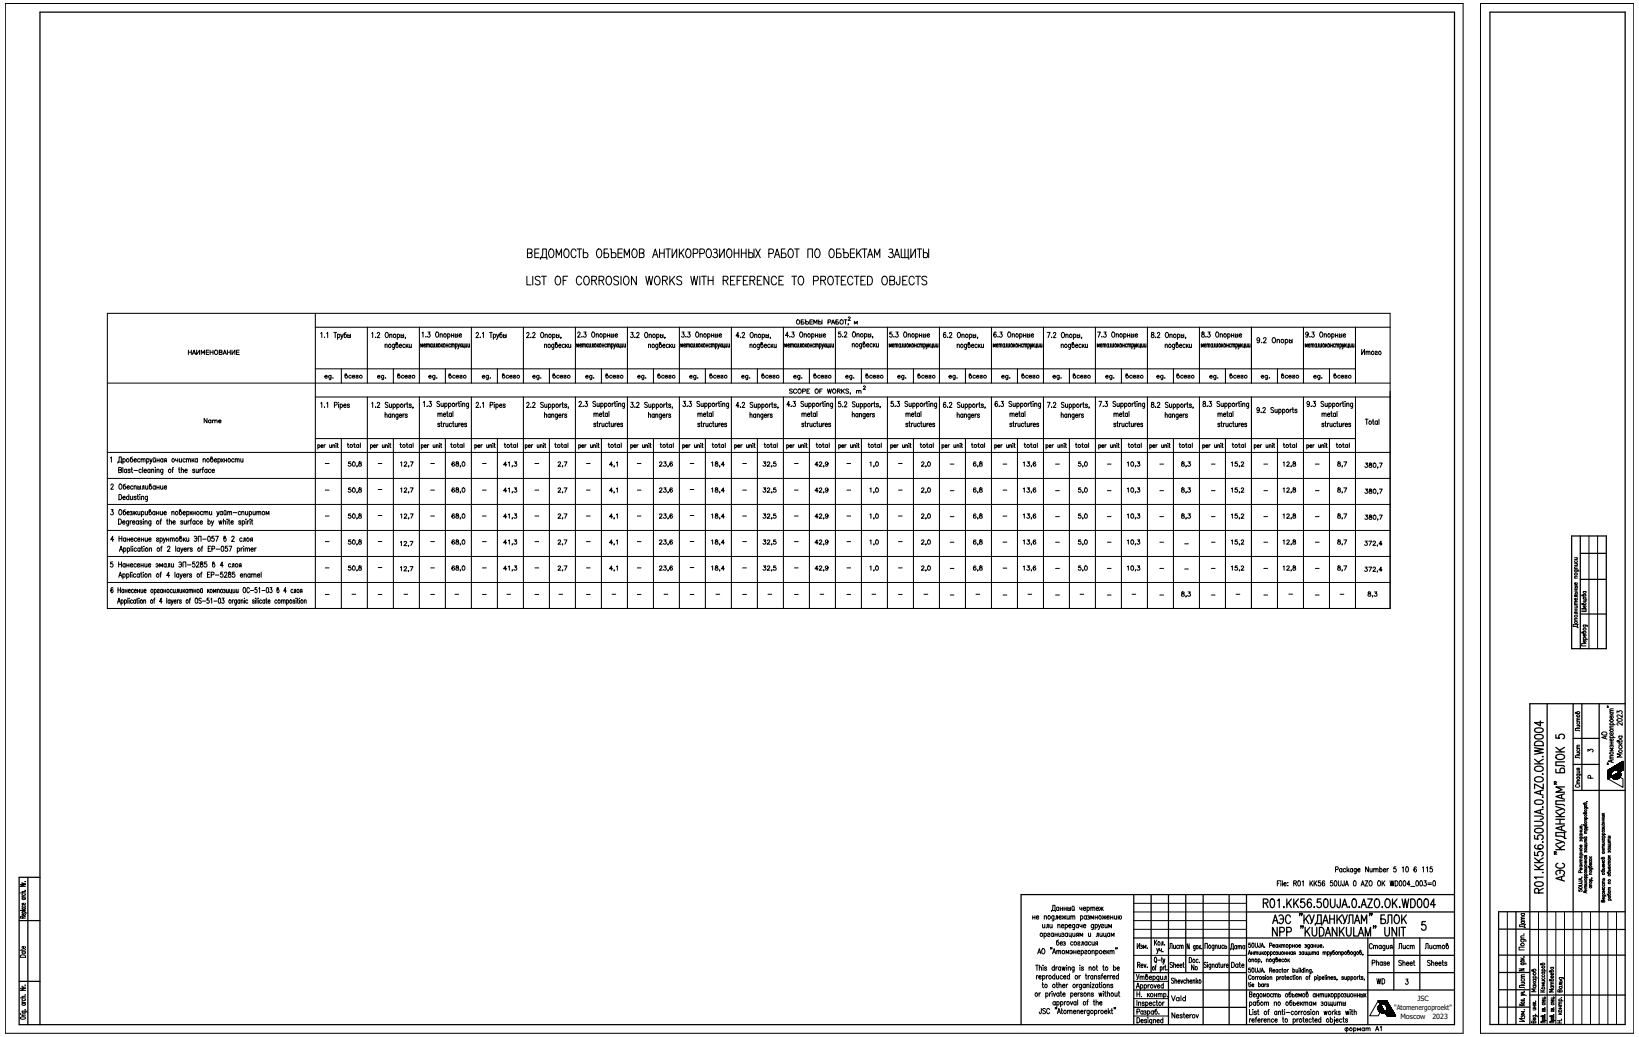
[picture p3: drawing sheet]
<svg xmlns="http://www.w3.org/2000/svg" width="939mm" height="594mm" viewBox="0 0 939 594" stroke-linecap="round" stroke-linejoin="round" font-family="sans-serif">
<defs><g id="words">
<g font-size="10.1">
<text x="301" y="150">ВЕДОМОСТЬ ОБЪЕМОВ АНТИКОРРОЗИОННЫХ РАБОТ ПО ОБЪЕКТАМ ЗАЩИТЫ</text>
<text x="728" y="538">NPP &quot;KUDANKULAM&quot; UNIT</text>
</g>
<g font-size="8.8">
<text x="301" y="164">LIST OF CORROSION WORKS WITH REFERENCE TO PROTECTED OBJECTS</text>
<text x="885" y="513" transform="rotate(-90 885 513)">R01.KK56.50UJA.0.AZO.OK.WD004</text>
<text x="722" y="521">R01.KK56.50UJA.0.AZO.OK.WD004</text>
</g>
<g font-size="7.1">
<text x="875" y="533" transform="rotate(-90 875 533)">Дата</text>
<text x="704" y="545">Дата</text>
<text x="769" y="593">формат А1</text>
</g>
<g font-size="6.6">
<text x="781" y="270">380,7</text>
<text x="198" y="314">50,8</text>
<text x="287" y="314">41,3</text>
<text x="376" y="314">23,6</text>
<text x="527" y="314">2,0</text>
<text x="617" y="314">5,0</text>
<text x="765" y="314">8,7</text>
<text x="781" y="314">372,4</text>
<text x="198" y="328">50,8</text>
<text x="258" y="328">68,0</text>
<text x="287" y="328">41,3</text>
<text x="376" y="328">23,6</text>
<text x="406" y="328">18,4</text>
<text x="436" y="328">32,5</text>
<text x="466" y="328">42,9</text>
<text x="527" y="328">2,0</text>
<text x="617" y="328">5,0</text>
<text x="645" y="328">10,3</text>
<text x="704" y="328">15,2</text>
<text x="765" y="328">8,7</text>
<text x="781" y="329">372,4</text>
<text x="687" y="557" transform="rotate(-90 687 557)">No</text>
<text x="875" y="567" transform="rotate(-90 875 567)">Лист</text>
<text x="670" y="575">Vald</text>
</g>
<g font-size="6.2">
<text x="455" y="187">ОБЪЕМЫ РАБОТ, м</text>
<text x="779" y="204">Итого</text>
<text x="451" y="227">SCOPE OF WORKS, m</text>
<text x="198" y="269">50,8</text>
<text x="228" y="269">12,7</text>
<text x="258" y="269">68,0</text>
<text x="287" y="269">41,3</text>
<text x="319" y="269">2,7</text>
<text x="376" y="269">23,6</text>
<text x="406" y="269">18,4</text>
<text x="436" y="269">32,5</text>
<text x="466" y="269">42,9</text>
<text x="497" y="269">1,0</text>
<text x="527" y="269">2,0</text>
<text x="557" y="269">6,8</text>
<text x="585" y="269">13,6</text>
<text x="617" y="269">5,0</text>
<text x="645" y="269">10,3</text>
<text x="676" y="269">8,3</text>
<text x="704" y="269">15,2</text>
<text x="734" y="269">12,8</text>
<text x="765" y="269">8,7</text>
<text x="62" y="282">2 Обеспыливание</text>
<text x="198" y="284">50,8</text>
<text x="228" y="284">12,7</text>
<text x="258" y="284">68,0</text>
<text x="287" y="284">41,3</text>
<text x="319" y="284">2,7</text>
<text x="376" y="284">23,6</text>
<text x="406" y="284">18,4</text>
<text x="436" y="284">32,5</text>
<text x="466" y="284">42,9</text>
<text x="497" y="284">1,0</text>
<text x="527" y="284">2,0</text>
<text x="557" y="284">6,8</text>
<text x="585" y="284">13,6</text>
<text x="617" y="284">5,0</text>
<text x="645" y="284">10,3</text>
<text x="676" y="284">8,3</text>
<text x="704" y="284">15,2</text>
<text x="734" y="284">12,8</text>
<text x="765" y="284">8,7</text>
<text x="781" y="284">380,7</text>
<text x="198" y="298">50,8</text>
<text x="228" y="298">12,7</text>
<text x="258" y="298">68,0</text>
<text x="287" y="298">41,3</text>
<text x="319" y="298">2,7</text>
<text x="376" y="298">23,6</text>
<text x="406" y="298">18,4</text>
<text x="436" y="298">32,5</text>
<text x="466" y="298">42,9</text>
<text x="497" y="298">1,0</text>
<text x="527" y="298">2,0</text>
<text x="557" y="298">6,8</text>
<text x="585" y="298">13,6</text>
<text x="617" y="298">5,0</text>
<text x="645" y="298">10,3</text>
<text x="676" y="298">8,3</text>
<text x="704" y="298">15,2</text>
<text x="734" y="298">12,8</text>
<text x="765" y="298">8,7</text>
<text x="781" y="299">380,7</text>
<text x="228" y="314">12,7</text>
<text x="62" y="326">5 Нанесение эмали ЭП-5285 в 4 слоя</text>
<text x="228" y="329">12,7</text>
<text x="676" y="343">8,3</text>
<text x="782" y="343">8,3</text>
<text x="930" y="417" transform="rotate(-90 930 417)">2023</text>
<text x="921" y="425" transform="rotate(-90 921 425)">АО</text>
<text x="930" y="435" transform="rotate(-90 930 435)">Москва</text>
<text x="591" y="529">не подлежит размножению</text>
<text x="669" y="545">Лист</text>
<text x="800" y="545">Лист</text>
<text x="815" y="545">Листов</text>
<text x="785" y="554">Phase</text>
<text x="800" y="554">Sheet</text>
<text x="788" y="565">WD</text>
</g>
<g font-size="5.7">
<text x="107" y="204">НАИМЕНОВАНИЕ</text>
<text x="185" y="219">ед.</text>
<text x="196" y="218">всего</text>
<text x="215" y="219">ед.</text>
<text x="226" y="218">всего</text>
<text x="244" y="219">ед.</text>
<text x="256" y="218">всего</text>
<text x="275" y="219">ед.</text>
<text x="287" y="218">всего</text>
<text x="304" y="219">ед.</text>
<text x="316" y="218">всего</text>
<text x="334" y="219">ед.</text>
<text x="346" y="218">всего</text>
<text x="364" y="219">ед.</text>
<text x="376" y="218">всего</text>
<text x="394" y="219">ед.</text>
<text x="405" y="218">всего</text>
<text x="424" y="219">ед.</text>
<text x="435" y="218">всего</text>
<text x="454" y="219">ед.</text>
<text x="465" y="218">всего</text>
<text x="483" y="219">ед.</text>
<text x="495" y="218">всего</text>
<text x="513" y="219">ед.</text>
<text x="525" y="218">всего</text>
<text x="543" y="219">ед.</text>
<text x="554" y="218">всего</text>
<text x="573" y="219">ед.</text>
<text x="584" y="218">всего</text>
<text x="602" y="219">ед.</text>
<text x="614" y="218">всего</text>
<text x="632" y="219">ед.</text>
<text x="644" y="218">всего</text>
<text x="661" y="219">ед.</text>
<text x="673" y="218">всего</text>
<text x="692" y="219">ед.</text>
<text x="703" y="218">всего</text>
<text x="721" y="219">ед.</text>
<text x="733" y="218">всего</text>
<text x="751" y="219">ед.</text>
<text x="763" y="218">всего</text>
<text x="116" y="243">Name</text>
<text x="906" y="420" transform="rotate(-90 906 420)">Листов</text>
<text x="906" y="436" transform="rotate(-90 906 436)">Лист</text>
<text x="891" y="570" transform="rotate(-90 891 570)">Матвеева</text>
</g>
<text font-size="4.9" x="909" y="432">3</text>
<text font-size="4.4" x="909" y="447">Р</text>
<g font-size="4.1">
<text x="812" y="573">JSC</text>
<text x="799" y="578">&quot;Atomenergoproekt&quot;</text>
<text x="802" y="584">Moscow</text>
<text x="821" y="584">2023</text>
</g>
<g font-size="2.6">
<text x="185" y="267">-</text>
<text x="216" y="267">-</text>
<text x="246" y="267">-</text>
<text x="275" y="267">-</text>
<text x="305" y="267">-</text>
<text x="335" y="267">-</text>
<text x="364" y="267">-</text>
<text x="394" y="267">-</text>
<text x="424" y="267">-</text>
<text x="454" y="267">-</text>
<text x="484" y="267">-</text>
<text x="514" y="267">-</text>
<text x="543" y="267">-</text>
<text x="574" y="267">-</text>
<text x="604" y="267">-</text>
<text x="633" y="267">-</text>
<text x="663" y="267">-</text>
<text x="693" y="267">-</text>
<text x="723" y="267">-</text>
<text x="752" y="267">-</text>
<text x="185" y="282">-</text>
<text x="216" y="282">-</text>
<text x="246" y="282">-</text>
<text x="275" y="282">-</text>
<text x="305" y="282">-</text>
<text x="335" y="282">-</text>
<text x="364" y="282">-</text>
<text x="394" y="282">-</text>
<text x="424" y="282">-</text>
<text x="454" y="282">-</text>
<text x="484" y="282">-</text>
<text x="514" y="282">-</text>
<text x="574" y="282">-</text>
<text x="543" y="282">-</text>
<text x="604" y="282">-</text>
<text x="633" y="282">-</text>
<text x="663" y="282">-</text>
<text x="693" y="282">-</text>
<text x="723" y="282">-</text>
<text x="752" y="282">-</text>
<text x="185" y="297">-</text>
<text x="216" y="297">-</text>
<text x="246" y="297">-</text>
<text x="275" y="297">-</text>
<text x="305" y="297">-</text>
<text x="335" y="297">-</text>
<text x="364" y="297">-</text>
<text x="394" y="297">-</text>
<text x="424" y="297">-</text>
<text x="454" y="297">-</text>
<text x="484" y="297">-</text>
<text x="514" y="297">-</text>
<text x="543" y="297">-</text>
<text x="574" y="297">-</text>
<text x="604" y="297">-</text>
<text x="633" y="297">-</text>
<text x="663" y="297">-</text>
<text x="693" y="297">-</text>
<text x="723" y="297">-</text>
<text x="752" y="297">-</text>
<text x="185" y="312">-</text>
<text x="216" y="312">-</text>
<text x="246" y="312">-</text>
<text x="275" y="312">-</text>
<text x="305" y="312">-</text>
<text x="335" y="312">-</text>
<text x="364" y="312">-</text>
<text x="394" y="312">-</text>
<text x="424" y="312">-</text>
<text x="454" y="312">-</text>
<text x="484" y="312">-</text>
<text x="514" y="312">-</text>
<text x="543" y="312">-</text>
<text x="574" y="312">-</text>
<text x="604" y="312">-</text>
<text x="633" y="312">-</text>
<text x="663" y="312">-</text>
<text x="693" y="312">-</text>
<text x="723" y="312">-</text>
<text x="752" y="312">-</text>
<text x="678" y="313">-</text>
<text x="185" y="327">-</text>
<text x="216" y="326">-</text>
<text x="246" y="327">-</text>
<text x="275" y="327">-</text>
<text x="305" y="327">-</text>
<text x="335" y="327">-</text>
<text x="364" y="327">-</text>
<text x="394" y="326">-</text>
<text x="424" y="327">-</text>
<text x="454" y="327">-</text>
<text x="484" y="327">-</text>
<text x="514" y="327">-</text>
<text x="543" y="327">-</text>
<text x="574" y="327">-</text>
<text x="604" y="327">-</text>
<text x="633" y="327">-</text>
<text x="663" y="327">-</text>
<text x="678" y="327">-</text>
<text x="693" y="327">-</text>
<text x="723" y="327">-</text>
<text x="752" y="327">-</text>
<text x="185" y="342">-</text>
<text x="200" y="342">-</text>
<text x="216" y="342">-</text>
<text x="230" y="342">-</text>
<text x="246" y="342">-</text>
<text x="259" y="342">-</text>
<text x="275" y="342">-</text>
<text x="289" y="342">-</text>
<text x="305" y="342">-</text>
<text x="319" y="342">-</text>
<text x="335" y="342">-</text>
<text x="350" y="342">-</text>
<text x="364" y="342">-</text>
<text x="379" y="342">-</text>
<text x="394" y="342">-</text>
<text x="409" y="342">-</text>
<text x="424" y="342">-</text>
<text x="439" y="342">-</text>
<text x="454" y="342">-</text>
<text x="468" y="342">-</text>
<text x="484" y="342">-</text>
<text x="498" y="342">-</text>
<text x="514" y="342">-</text>
<text x="528" y="342">-</text>
<text x="558" y="342">-</text>
<text x="588" y="342">-</text>
<text x="618" y="342">-</text>
<text x="647" y="342">-</text>
<text x="707" y="342">-</text>
<text x="737" y="341">-</text>
<text x="767" y="342">-</text>
<text x="543" y="342">-</text>
<text x="574" y="342">-</text>
<text x="604" y="342">-</text>
<text x="633" y="342">-</text>
<text x="663" y="342">-</text>
<text x="693" y="342">-</text>
<text x="723" y="342">-</text>
<text x="752" y="342">-</text>
</g>
</g></defs>
<!-- layer: TITUL -->
<g fill="none" stroke="#000" stroke-width=".72">
<path d="M854 7h77v580h-54v-184h54M901 307h19v65h-19zM905 307v65M905 317h15M905 332h15M905 352h15M886 403v119M901 403v119M906 403v50M916 403v119M891 421v2h3a1.5 1.5 0 0 1 0-2 1.5 1.5 0 0 1 2 0 1.5 1.5 0 0 1-1 2M891 428l4 3"/>
<path d="M891 431h5M892 433a2.5 2.5 0 0 1 2-1 2.5 2.5 0 0 1 2 2 2.5 2.5 0 0 1-3 1 2.5 2.5 0 0 1-1-2zM896 436h-5v3h4h1M896 428l-2 2M901 438h15M901 423h15M891 449h1M891 448h1M891 441v2h5v-3h-2v3M895 455v2M896 459h-5v2h4l1 1M896 455l-5 1 5 2"/>
<path d="M896 451h-5l4 1-4 2h5M901 453h30M891 462l5 2M891 472h5M891 469h5M891 465l4 3M891 468h5M894 469v3M895 474v1M895 463l-4 2M896 477h-5v2a5 5 0 0 1 5 1M896 473l-5 1 5 2"/>
<path d="M896 465l-2 2M897 477h-1v3h1M891 489h1M891 488h1M891 481l4 1 1 1M891 484l4 3M891 487h5M893 495a1.5 1.5 0 0 0-2 1 1.5 1.5 0 0 0 2 1h2a1.5 1.5 0 0 0 1-1 1.5 1.5 0 0 0-1-1M894 498v2M895 482l-4 2M896 484l-2 2M16 503v84"/>
<path d="M23 503h-12v84h822v-580h-810v580M650 513v74M660 513v44M670 513v74M679 513v44M689 513v74M704 513v74M714 513v74M833 513h-248v74M892 501l-1-1a2.5 2.5 0 0 1 3-2 2.5 2.5 0 0 1 2 2v1M895 502v2M896 502l-5 1 5 2"/>
<path d="M11 527h12M650 537h183M714 522h119M729 529l2-5 1 5M733 525l1-1a2.6 2.6 0 0 1 1 3 2.6 2.6 0 0 1-1 2l-1-1M739 525a1.5 1.5 0 0 0-1-1 1.5 1.5 0 0 0-1 2v1a1.5 1.5 0 0 0 1 2 1.5 1.5 0 0 0 1-1M745 523v2M746 523v2M747 524v5M750 524l-3 3M750 524l2 4M753 524l-1 5h-1"/>
<path d="M754 529a5 5 0 0 0 1-5h2v5M758 529l1-5 2 5M762 524v5M765 524v5M766 524v5M769 524l-3 3M769 524l2 4M772 524l-2 5M772 529l1-1v-4h2v5M776 529l2-5 1 5M780 529v-5l2 4 1-4v5M784 537v50"/>
<path d="M785 523v2M786 523v2M793 524h-2v5h3l-1-2-2-1M795 529v-1v-4h2v5M799 537v30M800 524a2.5 2.5 0 0 1 2 3 2.5 2.5 0 0 1-2 2 3 3 0 0 1 0-5zM803 524v5M806 524l-3 3M814 537v30M817 528h-2v2a1.5 1.5 0 0 1 2 0 1.5 1.5 0 0 1 0 2 1.5 1.5 0 0 1-3 0M877 522h54M877 532h54"/>
<path d="M650 557h64M784 557h49M784 547h49M877 547h54M11 562h12M650 577h64M650 567h183M877 570h54"/>
</g>
<g fill="none" stroke="#000" stroke-width=".57">
<path d="M3 2h835v590h-835zM848 2h88v590h-88zM910 307v65M915 307v65M921 405h1M922 417h2M922 415h3M922 410h2M922 409l2 1M922 408h2M923 418a.9 .9 0 0 1 1 0 .9 .9 0 0 1 0 1 .9 .9 0 0 1-1 0 .9 .9 0 0 1 0-1zM923 412a.9 .9 0 0 1 1 0 .9 .9 0 0 1 0 1 .9 .9 0 0 1-1 0 .9 .9 0 0 1 0-1z"/>
<path d="M923 415a.8 .8 0 0 1 0-1 .8 .8 0 0 1 1 1M924 420v1l-1-1v1M924 410v1a.8 .8 0 0 1-1 1 1 1 0 0 1 0-2v2M924 416h-1v1M924 407h-1v1M924 406h-1v1M921 438h1M921 437h1M922 435h2M922 425h2M922 426h2M922 423h3"/>
<path d="M923 431a.9 .9 0 0 1 1 0 .9 .9 0 0 1 0 1 .9 .9 0 0 1-1 0 .9 .9 0 0 1 0-1zM923 428a.8 .8 0 0 1 0-1 .8 .8 0 0 1 1 1M923 423v-1a.8 .8 0 0 1 0-1 1.1 1.1 0 0 1 1 2M924 440l1 1M924 440l1 1-1-1M924 440l1 1zM924 423a.8 .8 0 0 1-1 1 .8 .8 0 0 1 0-1v1M924 440l2 1zM924 440l2 1M924 439l2 2M924 435l-3 1 3 1M924 434h-1v1"/>
<path d="M924 433h-1v1M924 429h-2h2l-2 1h2M924 439l2 2-2-2M925 439l2 3M925 439l3 3M925 439l3 3-3-3M925 439l3 3zM925 439l4 3-4-3M925 439l4 3zM926 439l3 3M926 439l3 3zM926 438l3 4z"/>
<path d="M926 438l3 4M926 438l3 3zM926 438l4 3M926 438l4 3zM927 438l3 3zM927 438l3 3M927 438l3 3-3-3M927 438l3 2M927 438l3 2-3-2M927 438l3 2zM928 438l2 2zM928 437l2 3-2-2"/>
<path d="M928 437l2 3M928 437l2 2M928 437l2 2-2-2M928 437l2 2zM928 437l2 1M928 437l2 1-2-1M929 437l1 1M929 437l1 1zM929 437l1 1-1-1M929 437h1M929 437h1h-1M930 440l-2-2 2 2"/>
<path d="M930 440l-2-3 2 3M930 439l-2-2 2 2M930 438l-2-1 2 1M930 438l-1-1 1 1M930 437h-1h1M903 450a1.1 1.1 0 0 0 1 1 1.1 1.1 0 0 0 1-1M903 443h2l1 1M903 449h2M903 445h2M903 442h2M904 445a.7 .7 0 0 0 0 1 .7 .7 0 0 0 1-1M904 443v1a.7 .7 0 0 0 0 1 1.1 1.1 0 0 0 1-2"/>
<path d="M905 440l-1 1-1-1h2M905 441h.1M905 442v1h-2M905 448h-1v1M905 447h-1v1M909 459h1M921 446h.1M921 446h1M921 446h1zM921 445l1 1zM921 444l1 2zM921 444l2 1z"/>
<path d="M921 443l2 2M921 443l2 2zM921 442l2 2zM921 442l2 1zM921 441l2 2M921 441l2 2zM921 441l9-5v5l-2 1M921 441v5M921 441l2 2-2-2M922 441l1 2zM922 441l1 2M922 446l-1-1 1 1"/>
<path d="M922 441l1 1zM922 441l1 1-1-1M922 441l1 1M922 441l2 1M922 441l2 1zM922 441l2 1-2-1M922 445l-1-1 1 2M922 445l-1-1 1 1M923 441l1 1M923 445l-2-1 1 2M923 445l-2-1 2 1M923 440l1 2"/>
<path d="M923 440l1 2zM923 445l-2-2 2 2M923 444l-2-2 2 2M923 444h.1M923 443v1M923 443h.1M923 443l-2-2 2 2M923 444v1M923 444l-2-1 2 2M923 444l-2-1 2 1M923 445h.1M923 440l1 1z"/>
<path d="M923 442l-1-1 1 2M923 440l2 1M923 442v1M923 445l5-3v2l-1 2h-2zM923 442l-1-1 1 1M923 440l2 1zM923 445l1 1M923 445l-2 1M923 442h.1M924 445l1 1M924 442h-1M924 445l1 1z"/>
<path d="M924 445h.1M924 442l-2-1 2 1M924 442h.1M924 442l-1-1 1 1M924 446h.1M924 445l2 1zM924 442l-1-2 1 2M924 445l2 1M924 444l2 2-2-1M924 444l2 2zM924 444l2 2M924 446l-1-1 1 1"/>
<path d="M924 441l-1-1 1 2M925 446l-2-1 2 1M925 444l1 2zM925 441l-1 1M925 444l1 2M925 446h.1M925 441l-2-1 2 1M925 444l2 2M925 441h.1M925 444l2 2-2-2M925 446l-1-1 1 1M925 444l2 2z"/>
<path d="M925 441l-1-1 1 1M925 441h1M926 444l1 1M926 441l-2-1 2 1M926 444l1 1-1-1M926 446h.1M926 441h.1M926 444l2 1zM926 443l2 2M926 443l2 2zM926 443l2 2-2-2M926 446l-2-2 2 2"/>
<path d="M926 441l-2-2 2 2M926 441l-1-2 1 2M926 441h1M926 446l-1-2 2 2M927 443l1 2M927 441l-2-2 2 2M927 443l1 2zM927 441h.1M927 446h.1M927 446l-2-2 2 2M927 443l1 1zM927 443l1 1-1-1"/>
<path d="M927 443l1 1M927 441v1M927 442h.1M927 442l-2-3 3 3-3-3 3 3M927 443h1M927 443h1zM927 445l-1-1 1 1M927 442h1M927 445h.1M928 445h.1M928 445l-2-1 2 1M928 445l-2-2 2 2"/>
<path d="M928 442h.1M928 445l2 1v5l-9-5M928 443h.1M928 443v-1v1M928 442l-3-3 3 3M928 444h.1M928 444l-1-1 1 2M928 444l-1-1 1 1M928 443h-1h1M929 442l-4-3 4 3M929 442l-3-3 3 3M929 442l-3-4 3 4"/>
<path d="M929 441l-3-3 3 3M930 441l-3-3 3 3M930 440l-3-2 3 2M905 480h2M905 478h2M905 476h2M905 477h2M905 475h2M905 480l1 1 1-1h-1M905 478a.7 .7 0 0 0 1 1 .6 .6 0 0 0 0-1M906 476v1M906 475v1h-1"/>
<path d="M906 473a.6 .6 0 0 1 0 1 .6 .6 0 0 1-1 0l1-1v1M906 472h.1M907 472l1 1 1-1h-1v1M908 473l1 1h-1M908 466v-1l1 1h-2h1M908 463h2M908 460h1v1l-2-1 1 1M908 477h1M908 480h1M908 475h2M908 470h1M908 469h2"/>
<path d="M908 475h1M908 469v-1h1v1M908 463v1l1-1M909 477h-1M909 476h-1v1M909 474h1M909 469l-1 1M905 496h2M905 495h2M905 494l1 1M905 494h2M905 490h2"/>
<path d="M905 487h2M905 488h2M905 496a.7 .7 0 0 0 1 1 .6 .6 0 0 0 0-1M905 490a.7 .7 0 0 1 1-1 .6 .6 0 0 1 0 1M906 500l-1-1v1h2M906 481v1M906 482l-1-1v1M906 487v1M906 497a.6 .6 0 0 1 0 1 .6 .6 0 0 1-1 0l1-1v1M906 484a.6 .6 0 0 1 0 1 .7 .7 0 0 1-1-1h1v1M907 493h-2l1 1M907 492h-2l1 1"/>
<path d="M907 494l-1 1M908 497h1M908 494h1M908 495h1M908 493h1M908 491h1M908 486h1M908 483h1M908 482h1M908 491v1h1v-1M908 486v1h1v-1M908 498h1v1"/>
<path d="M908 499v-1v1M908 488h1M908 488h.1M909 493v1M909 494v1M909 490v1h-1v-1h1M909 491h.1M909 497v1h-1M909 485v1h-1M909 484v1h-1M909 483v1h-1M909 482h-1"/>
<path d="M909 481h-1v1M909 484h-1M911 497h1l1 1M911 496h1v1l-2-1 1 1M911 492h1M911 491l1 1M911 497v1h1v-1M911 493v1h1v-1M912 495h-1M912 491h-1M607 520v2M608 520v2"/>
<path d="M609 520v2M610 520v2M611 520v2M612 520v2M613 520v2M614 520v1h1M614 519h1M615 520v2M619 520v1l1-1M620 520v2M623 520v3M625 520v2"/>
<path d="M630 520l1 1 1-1M631 520v2M650 517h64M732 506h1M733 505h-1v3M734 505h.1M734 506v2M735 505v3M736 506h1a.8 .8 0 0 0-1 0 .8 .8 0 0 0 0 1 .8 .8 0 0 0 1 0M738 506h.1M738 507h.1M741 506h2v-1h-2v3"/>
<path d="M742 506l1 2M744 505a1.4 1.4 0 0 1 1 1 1.4 1.4 0 0 1-1 1zM746 505h1v3M751 505v3M751 506l1 2M752 505l-1 2M753 505v3M754 506l1 2M755 505l-2 2M757 505h-2v1a1 1 0 0 1 2 0 .9 .9 0 0 1 0 1 1 1 0 0 1-2 0M759 505a1.4 1.4 0 0 0-1 1 1.4 1.4 0 0 0 1 1 .8 .8 0 0 0 0-1 .8 .8 0 0 0-1 0v1M764 505h-2v1a1 1 0 0 1 2 0 .9 .9 0 0 1-1 1 .9 .9 0 0 1-1 0"/>
<path d="M765 505a1.4 1.4 0 0 1 1 1 1.4 1.4 0 0 1-1 1zM767 505v2l1 1v-1v-2M770 505v2h-1M771 508l1-3 1 3M771 507h1M776 505a1.4 1.4 0 0 1 1 1 1.4 1.4 0 0 1-1 1zM780 508l1-3 1 3M780 507h1M782 505h2l-2 3h2M785 505a1.4 1.4 0 0 1 1 1 1.4 1.4 0 0 1-1 1l-1-1zM790 505a1.4 1.4 0 0 1 1 1 1.4 1.4 0 0 1-1 1l-1-1zM792 505v3"/>
<path d="M792 506l1 2M793 505l-1 2M796 505l1 3 1-3v3l1-3M799 505a1.5 1.5 0 0 1 2 1 1.5 1.5 0 0 1-2 2zM802 505a1.4 1.4 0 0 1 1 1 1.4 1.4 0 0 1-1 1zM804 505a1.4 1.4 0 0 1 2 1 1.4 1.4 0 0 1-2 1zM808 507h-2l1-2v3M808 508h3M812 505a1.4 1.4 0 0 1 1 1 1.4 1.4 0 0 1-1 1zM814 505a1.4 1.4 0 0 1 1 1 1.4 1.4 0 0 1-1 1zM816 505h1v1a.9 .9 0 0 1 0 1 .9 .9 0 0 1-1 0M818 506h2"/>
<path d="M818 507h2M821 505a1.4 1.4 0 0 1 2 1 1.4 1.4 0 0 1-2 1zM905 510v1a.6 .6 0 0 1 0-1 .6 .6 0 0 1 1 0 .6 .6 0 0 1 0 1M905 506l2 1h-1h-1M905 505h1v1M906 503v1M906 502h.1M907 503l-2 1h2M908 506h1M908 509h1M908 510h1M908 505h1"/>
<path d="M908 503h2M908 501h2M908 503v-1h1v1M908 501h1M909 509v1M909 511h.1M909 506v1h-1M909 510l-2 1 2 1M909 508h-1v1M909 507h-1v1M909 505h-1M911 507h1"/>
<path d="M911 505h2M911 501h1M911 505v-1h1v1M912 503h.1M912 506l-1 1M912 500h-1v1M597 530v1h2M598 535a1.1 1.1 0 0 1 2 1 1 1 0 0 1-2 0M598 535v3M599 530v2M599 532l1-1v-1h1v2M600 535h1h1l-2 1h2"/>
<path d="M602 530v1h1M602 522h3M603 522v-3h1v3M603 530v2M604 535h-1a.8 .8 0 0 0-1 1 1 1 0 0 0 2 0M604 535v2M604 536h2M606 535v2M606 530h1v2M606 530v2M607 538l-2 1v2a1 1 0 0 0 2 0 .8 .8 0 0 0-1-1 .8 .8 0 0 0-1 0M607 520h-1a.8 .8 0 0 0-1 1 1 1 0 0 0 2 0"/>
<path d="M607 535v1h1M608 521h1M608 535v2M608 530h2h-1a.8 .8 0 0 0-1 0 .8 .8 0 0 0 0 1 1 1 0 0 0 2 0M608 535h1M609 535v1h-1M609 540h1M610 521h1M610 530h1a.8 .8 0 0 1 1 1 1 1 0 0 1-2 0M610 530v3M612 535h-1a.8 .8 0 0 0-1 1 1 1 0 0 0 2 0M612 535v2"/>
<path d="M612 521a.7 .7 0 0 1 1 0 .7 .7 0 0 1 0 1l-1-1M612 530h2h-1a.8 .8 0 0 0-1 1 1 1 0 0 0 2 0M613 535v1h1M614 535v2M615 535v1h1M615 540a1.1 1.1 0 0 0-2 1 1 1 0 0 0 2 0M616 530a.8 .8 0 0 0-1 0 .8 .8 0 0 0 0 1 .8 .8 0 0 0 1 0M616 530v2h-1M616 535v2M617 536v1M618 540h1l-1 1h1M618 536h-1v-1h1v2"/>
<path d="M618 530a.8 .8 0 0 0-1 1 .8 .8 0 0 0 1 0M618 530v2M619 537v-2l1 1v-1v2M620 530v2M621 521h1v-1a.8 .8 0 0 0-1 1 .8 .8 0 0 0 1 0M621 530h1a.8 .8 0 0 0-1 0 .8 .8 0 0 0 0 1 .8 .8 0 0 0 1 0M623 520a.8 .8 0 0 1 1 1 .8 .8 0 0 1-1 0M623 540a1.1 1.1 0 0 0-2 1 1 1 0 0 0 2 0M623 540v1M624 535v1h1M625 535v2M625 520h1v2"/>
<path d="M625 540a.8 .8 0 0 0-1 1 .8 .8 0 0 0 1 0M626 540v1h1M626 520h1v2M627 530h-1a.8 .8 0 0 0-1 1 1 1 0 0 0 2 0M627 530l-1 2M627 540v1M627 530h1a.8 .8 0 0 1 1 1 1 1 0 0 1-2 0M627 530v3M628 521h1v-1a.8 .8 0 0 0-1 1 .8 .8 0 0 0 1 0M628 537l1-1v-1v2M629 530l1 2 1-2M630 532l-1 1"/>
<path d="M630 535v1h1M631 521l-1 1M631 530h1l-1 1h1M631 521l1 1M631 535v2M632 535l1 1h1M633 530v1h1M634 535v2M634 530v2M635 532v-2l1 1 1-1v2M636 535a1.1 1.1 0 0 0-2 1 1 1 0 0 0 2 0M636 535v2"/>
<path d="M637 537v-2v1l1-1v2M650 522h64M650 527h64M650 532h64M662 539v2M662 540l1 1M663 539l-1 2M664 540a.9 .9 0 0 1 1 1 .9 .9 0 0 1-1 0zM882 522v65M886 522v65M891 522v65M896 522v65"/>
<path d="M901 522v65M906 522v65M911 522v65M916 522v65M921 522v65M926 522v65M593 553h2M594 559v2M594 553v3M595 546l1-3v3M595 559l-1 1M595 545h1"/>
<path d="M595 560h2l-1-1a.8 .8 0 0 0-1 1 1 1 0 0 0 2 0M596 554h1v2M596 553v3M597 544l1-1a1.4 1.4 0 0 1 1 2 1.4 1.4 0 0 1-2 1v-1zM597 559h1a.8 .8 0 0 1 1 1 1 1 0 0 1-2 0M597 559v3M598 553h.1M598 554v2M600 559v2M600 554h-1h-1l2 1v1l-2-1M600 559v1M602 543v1"/>
<path d="M603 543v1M603 546l1-3 1 3M603 545h2M604 554a.8 .8 0 0 0-1 0 .8 .8 0 0 0 0 1 .8 .8 0 0 0 1 0M604 553v3M604 559a.8 .8 0 0 0-1 1 .8 .8 0 0 0 1 0M604 558v3M605 554v2M605 559v2l2-1M605 545h2v1M605 544v2M606 554l-1 1"/>
<path d="M607 559v2M607 545h1v1M607 540h2a1.1 1.1 0 0 0-2 1 1 1 0 0 0 2 0M608 554a1.1 1.1 0 0 0-2 1 1 1 0 0 0 2 0M608 554v2M609 554v2v-2l1 2v-2M609 559h-1a.8 .8 0 0 0-1 1 1 1 0 0 0 2 0M609 560h2v-1a1.1 1.1 0 0 0-2 1 1 1 0 0 0 2 0M610 540v1h-1M611 546v-2l1 2v-2v2M611 553h.1M611 554v2"/>
<path d="M612 554h1v2M612 554v2M613 559a1.1 1.1 0 0 0-2 1 1 1 0 0 0 2 0M613 558v3M613 545a.8 .8 0 0 1 1 0 .8 .8 0 0 1 0 1 .8 .8 0 0 1-1 0M614 545h.1M615 545h2M615 544v2M615 554v3h-1M615 554a.8 .8 0 0 0-1 0 .8 .8 0 0 0 0 1 .8 .8 0 0 0 1 0M617 544v2M617 545h2a1 1 0 0 0-2 0 .8 .8 0 0 0 1 1 .8 .8 0 0 0 1 0"/>
<path d="M618 559v2M619 553h.1M619 554v2M619 559l-1 1M619 545h1a.8 .8 0 0 1 1 1 1 1 0 0 1-2 0M619 541l1-1h1v1M619 544v3M621 554h-1l1 1v1l-1-1M621 545l1-1 1 1-1 1h1M622 559h1M622 558v2l1 1M623 559v2"/>
<path d="M624 554h1v2M624 554v2M624 559l-1 1M626 545h1v1M626 544v2M626 559a.8 .8 0 0 0-1 1 .8 .8 0 0 0 1 0M626 559v2M627 559h1v2M627 559v2M628 545a.8 .8 0 0 1 1 1 .8 .8 0 0 1-1 0M628 544v3M628 554h1"/>
<path d="M628 541h.1M628 553v2l1 1M629 541h-1v-1h1v1M630 559h-1l1 1v1l-1-1M631 559h1M632 554h1M632 558h-1v3M632 545h1a.8 .8 0 0 0-1 0 .8 .8 0 0 0 0 1 .8 .8 0 0 0 1 0M632 553v2l1 1M632 560h2v-1a.8 .8 0 0 0-1 0 .8 .8 0 0 0 0 1 .8 .8 0 0 0 1 0M634 544v2M635 559v2"/>
<path d="M635 545v1M635 544l-1 2M636 559l-1 1M636 545h1v1M636 544v2M636 559v2M637 559l-1 1M637 545h1v1M637 560h2v-1a.8 .8 0 0 0-1 0 .8 .8 0 0 0 0 1 .8 .8 0 0 0 1 0M638 554a.8 .8 0 0 1 1 1 .8 .8 0 0 1-1 0M638 553v3M639 543v1"/>
<path d="M640 555h1v-1a.8 .8 0 0 0-1 1 .8 .8 0 0 0 1 0M640 543v1M641 559a1.1 1.1 0 0 0-2 1 1 1 0 0 0 2 0M641 558v3M650 547h64M651 558l1 3M652 540v3l1-3v3M652 553h1v-2h-1v3M652 553l1 1M653 558l-2 3M653 560l1-1v2M653 559v2"/>
<path d="M653 542h1M654 553h1v-1a.8 .8 0 0 0-1 1 .8 .8 0 0 0 1 1M654 542v1h-1M654 560l1-1 1 2M655 543v-2l1 2 1-2v2M655 552l1 2 1-2M657 559a.9 .9 0 0 1 1 1 .9 .9 0 0 1-1 1l-1-3h1v1l-1 1M657 554h.1M657 543h.1M661 560a.8 .8 0 0 1 1 0 .8 .8 0 0 1 0 1 .8 .8 0 0 1-1 0M661 559v3M662 548a1.5 1.5 0 0 1 1 2 1.5 1.5 0 0 1-1 1z"/>
<path d="M662 554h.1M662 551l1 1M663 553l-1 3M663 543v2l1-2M663 545v1M663 550h2M664 560v-1a.8 .8 0 0 0-1 1 .8 .8 0 0 0 0 1 .8 .8 0 0 0 1 0M664 559v3h-1M664 543l1 2v-1M665 554a.8 .8 0 0 1 1 1 .8 .8 0 0 1-1 0M665 554v3M665 559v2h1"/>
<path d="M665 541l1-1v1M665 549h1M665 543v2M666 548v3M666 545h.1M666 559v2M666 549l1 2v-2M666 554v2M667 551l-1 1M667 554l-1 1M667 554h1M668 553v3"/>
<path d="M669 556h.1M672 552a.7 .7 0 0 0-1-1 1 1 0 0 0 0 2 .8 .8 0 0 1 1 1 1 1 0 0 1-2 0M672 553l1-1 1 2M672 551v3M674 553h1v-1a.8 .8 0 0 0-1 1 .8 .8 0 0 0 1 1M676 553h1v-1a.8 .8 0 0 0-1 1 .8 .8 0 0 0 1 1M678 552h.1M678 551l1 3M681 541v3l-1-3v3M681 549a1.5 1.5 0 0 1 2 1 1.5 1.5 0 0 1-2 1zM685 542a.8 .8 0 0 0-1 1 .8 .8 0 0 0 1 0M685 542v2l-1 1"/>
<path d="M686 542a.9 .9 0 0 1 1 1 .9 .9 0 0 1-1 0zM687 542v2M687 543l1 1M688 542l-1 1M689 543h.1M690 543v-3h2v3M691 552v-1l-1 1 1 1a.7 .7 0 0 1 0 1 .7 .7 0 0 1-1 0M692 551h.1M692 552v2M693 542a.8 .8 0 0 1 1 0 .8 .8 0 0 1-1 1zM694 552v3h-1M694 553v-1a.8 .8 0 0 0-1 1 .8 .8 0 0 0 1 1"/>
<path d="M695 553l1-1v2M695 552v2M696 542h-1a.8 .8 0 0 0-1 0 1.1 1.1 0 0 0 2 1M696 541l-1 3M696 542h1v1M696 541v2M698 553l-1-1a.8 .8 0 0 0-1 1 1.1 1.1 0 0 0 2 1M698 552v2M698 552h1M698 541v2h1M698 551l1 3M699 541v2"/>
<path d="M700 552v2h1M701 552v2M701 542a.8 .8 0 0 0-1 0 .8 .8 0 0 0 1 1M702 552l-1 1M703 553h1v-1a.8 .8 0 0 0-1 1 .8 .8 0 0 0 1 1M706 551a1.5 1.5 0 0 1 1 2 1.5 1.5 0 0 1-1 1zM709 553v-1a.9 .9 0 0 0-1 1 .9 .9 0 0 0 1 1M709 552v2M710 552h1M710 551v3h1M711 553h2v-1a1.1 1.1 0 0 0-2 1 1.1 1.1 0 0 0 2 1M786 541a.9 .9 0 0 0-1 0 .9 .9 0 0 0 0 1 1 1 0 0 0 0 2 .9 .9 0 0 0 1-1"/>
<path d="M787 542h1v2M787 542v2M788 542h1v2M791 542a.8 .8 0 0 0-1 1 .8 .8 0 0 0 1 0M791 542v2M794 542h-1a.8 .8 0 0 0-1 1 1 1 0 0 0 2 0M794 542l-1 2M794 542l1 1h1M796 542v2M797 543v1M798 543h-1v-1h1v2M819 551v-1l-1 1 1 2h-1"/>
<path d="M820 552l1-1 1 2M820 550v3M822 552h2v-1a1.1 1.1 0 0 0-2 1 .8 .8 0 0 0 1 1 .8 .8 0 0 0 1 0M824 552h2l-1-1a.8 .8 0 0 0-1 1 1.1 1.1 0 0 0 2 1M826 551h1M827 550v3M829 552l-1-1 1 2h-1M595 569v2M596 569l-1 1M597 578v2l-1 1v-1M597 564h1M597 563v2l1 1"/>
<path d="M599 578h-1h-1l2 2-1 1-1-1M599 569a1.1 1.1 0 0 1 2 1 1 1 0 0 1-2 0M599 569v3M601 569v2M601 578a.9 .9 0 0 0-1 0 .9 .9 0 0 0 0 1v1a.9 .9 0 0 0 0 1 .9 .9 0 0 0 1-1M602 569l-1 1M603 568h.1M603 569v2M604 569v2l1-2M605 574h-1a.8 .8 0 0 0-1 1 1 1 0 0 0 2 0M605 574v2M605 577v1"/>
<path d="M605 564h1M605 563l1 3M606 574a.8 .8 0 0 1 1 1 .8 .8 0 0 1-1 0M606 574v3M606 580h1M607 564h1v2M607 563v3M607 569a.8 .8 0 0 0-1 0 .8 .8 0 0 0 0 1 .8 .8 0 0 0 1 0M607 569v2M607 569h1M608 574a.8 .8 0 0 1 1 1 .8 .8 0 0 1-1 0M608 574v3"/>
<path d="M608 568v2v1M608 579h1M608 578v2l1 1M609 565h1v-1a.8 .8 0 0 0-1 1 .8 .8 0 0 0 1 0M609 570h1v-1a.8 .8 0 0 0-1 0 .8 .8 0 0 0 0 1 .8 .8 0 0 0 1 0M610 574v2M611 574l-1 1M611 564v2M612 579h1v2M612 579v2M612 564l-1 1M613 579h1v2"/>
<path d="M613 574l1 2 1-2M613 569h1a.8 .8 0 0 1 1 1 1 1 0 0 1-2 0M613 569v3M615 580h1v-1a.8 .8 0 0 0-1 1 .8 .8 0 0 0 1 0M616 570h1v-1a.8 .8 0 0 0-1 0 .8 .8 0 0 0 0 1 .8 .8 0 0 0 1 0M617 574h-1a.8 .8 0 0 0-1 1 1 1 0 0 0 2 0M617 574v2M617 564v2M617 579h1v2M617 579v2M617 573v3M618 569v2"/>
<path d="M618 564l-1 1M619 569l-1 1M619 580h2l-1-1a.8 .8 0 0 0-1 1 1 1 0 0 0 2 0M620 564v3h-1M620 564h-1a.8 .8 0 0 0-1 1 1 1 0 0 0 2 0M620 569h-1l1 1v1l-1-1M621 579v2M622 564a1.1 1.1 0 0 0-2 1 1 1 0 0 0 2 0M622 564v2M622 579l-1 1M623 574h.1M623 564h1v2"/>
<path d="M623 564v2M623 569h1l1 2M623 569v2M624 573h-1v3M624 579v2l-1 1M624 579a.8 .8 0 0 0-1 1 .8 .8 0 0 0 1 0M625 563h.1M625 564v2M626 564h1l-1 2h1M626 574h1M627 569h-1h-1l1 1v1l-1-1M627 573v2v1"/>
<path d="M627 579a1.1 1.1 0 0 1 2 1 1 1 0 0 1-2 0M627 579v3M628 574h1v2M628 573v3M629 564a.8 .8 0 0 0-1 1 .8 .8 0 0 0 1 0M629 564v2M629 579v2M630 569v2l1-2v2v-2M630 564h.1M630 563v2l1 1M630 575h1v-1a.8 .8 0 0 0-1 1 .8 .8 0 0 0 1 0M630 579l-1 1"/>
<path d="M631 563h.1M631 564v2M632 568h.1M632 569v2M633 580h1v-1a.8 .8 0 0 0-1 1 .8 .8 0 0 0 1 0M633 569h1M633 568v2l1 1M634 564h1l1 2M634 564v2M634 569h2v2M634 568v3M635 578v3"/>
<path d="M635 580l1 1M636 579l-1 1M637 579h.1M637 578v2l1 1M638 564h-1h-1l1 1v1l-1-1M639 577l-1 1M639 569v2l1-1M639 577v1M640 569v2M641 569h1M641 568v2l1 1M650 572h20"/>
<path d="M650 562h20M651 566l1-3 1 3M651 580h2v-2h-2v3M651 565h2M651 568v3M651 573v3M651 570h2M652 575l1-1 1 2M652 574v2M653 568v3M653 565a1 1 0 0 1 2 0 .8 .8 0 0 1 0 1 1 1 0 0 1-2 0M653 564v3"/>
<path d="M654 571h.1M655 580v-1a.8 .8 0 0 0-1 1 .8 .8 0 0 0 1 1M655 579v2M656 579h1l-1 1M656 565a.8 .8 0 0 1 1 0 .8 .8 0 0 1 0 1 .8 .8 0 0 1-1 0M656 574h-1h-1l2 1v1h-2M656 564v3M656 580l1 1h-1M656 574h1a.8 .8 0 0 1 1 1 1.1 1.1 0 0 1-2 1M656 574v3M657 580l1-1a.8 .8 0 0 1 1 1 1.1 1.1 0 0 1-2 1M657 569v2"/>
<path d="M657 579v3M658 564v2M658 570l1 1M658 575h2v-1a1.1 1.1 0 0 0-2 1 1.1 1.1 0 0 0 2 1M658 560h2v-1a.8 .8 0 0 0-1 1 .8 .8 0 0 0 0 1 .8 .8 0 0 0 1 0M659 569l-2 1M659 564l-1 1M661 580v-1a1.1 1.1 0 0 0-2 1 1.1 1.1 0 0 0 2 1M661 579v2M661 564l1 2 1-2M661 570h2M661 569v2"/>
<path d="M662 574a.8 .8 0 0 0-1 1 .8 .8 0 0 0 1 1M662 574h1M663 569v2M663 573v2v1M663 578l-1 1v2a.8 .8 0 0 0 1 0 1 1 0 0 0 0-2 .8 .8 0 0 0-1 1M663 565h1v-1a.8 .8 0 0 0-1 1 .8 .8 0 0 0 0 1 .8 .8 0 0 0 1 0M664 570l1-1v2M664 569v2M665 570l1-1v2M666 574v2M667 565a1 1 0 0 0-2 0 .8 .8 0 0 0 0 1 1 1 0 0 0 2 0M667 563v3"/>
<path d="M667 570v-1a.8 .8 0 0 1 1 1 .8 .8 0 0 1-1 1M667 569v3M667 561h1v-2v2M667 574l-1 1M790 578h.1M790 577h.1M790 577l1-1-1 1M790 578l1-2-1 2M790 578l1-2zM790 578l2-2zM790 573h.1M790 578l2-1z"/>
<path d="M790 573l-5 9h5l1-2M790 579l2-2zM790 579l2-2-2 2M790 579h.1M790 577l1-2-1 2M790 574v-1v1M790 576h.1M790 576l1-1-1 1M790 573v1M790 574l1-1-1 1M790 573v1zM790 579l2-1-2 1"/>
<path d="M790 574l2-1-2 2M790 579l2-1-2 2M790 575l2-2-2 2M790 575l2-2zM790 580l2-2zM790 576l1-1 2 5h-1l-2-1v-2zM790 575l2-2-1 2M790 580h.1M790 580l2-2-2 2M791 576h.1M791 573l-1 1zM791 580h.1"/>
<path d="M791 575l1-2-1 2M791 575l2-2-2 2M791 576h-1M791 575h.1M791 573l-1 1M791 575l2-2zM791 580l2-2-2 2M791 575l-1 2M791 575l-1-2h5l5 9h-5l-2-2M791 576l-1 1M791 575l2-2-3 3M791 576l-1 2"/>
<path d="M791 576l-1 2zM792 575l1-2-1 2M792 577l-2 1M792 575h-1M792 575h.1M792 577l-2 2M792 575l2-2-2 2M792 577l-2 2 2-2M792 577l-2 2zM792 575l2-2zM792 578l-2 1M792 573l-1 2z"/>
<path d="M792 578l-2 2zM792 578l-2 2 2-2M792 578l-1 2M792 578l-1 2 1-2M792 578l-1 2 2-2M792 575l2-2-1 2M792 575h1M793 575h.1M793 573l-2 2zM793 578l-2 2M793 575l1-2-1 2M793 578l-2 2 2-2"/>
<path d="M793 575l2-2-2 2M793 575l2-2zM793 579l-2 1M793 573l-2 2M793 579l-1 1zM793 579l-1 1M793 575l2-1-2 1M793 579l-1 1 1-1M793 579v1M793 580h.1M793 575l2-1zM793 575l2-1-1 2"/>
<path d="M793 575l1 1M793 580h1M794 580l3-3-3 3M794 580l3-3zM794 580h.1M794 576h.1M794 576l1-2-1 2M794 580h-1M794 576l1-2zM794 576l1-1zM794 576l1-1-1 1M794 579h.1"/>
<path d="M794 576l2-1-2 1M794 573l-1 2M794 576v1M794 576l2-1zM794 577l2-2-2 2M794 579l3-2-3 2M794 577l2-2zM794 577h1M794 577l2-2-1 2M795 579h-1M795 577h.1M795 579h.1"/>
<path d="M795 577l1-1-1 1M795 578l1-1-1 1M795 579l2-2-3 2M795 578v1M795 577l1-1zM795 578h.1M795 574l-2 1M795 577l1-1-1 2M795 578l1-2-1 2M795 577v1M795 574l-2 1 2-1M795 574l-1 2"/>
<path d="M795 575l-1 1M796 575l-2 1 2-1M796 575l-2 1zM796 575l-2 1M796 575l-2 2M796 575l-1 2zM796 576l-1 1 1-1M796 576l-1 1M796 576l-1 1zM796 576l-1 2 1-2M796 576l-1 2M796 576l-1 2z"/>
<path d="M797 577l-3 3M797 577l-3 2M797 577l-3 3zM797 577l-3 3 3-3M797 577l-3 4M797 578l-3 3M797 578l-3 3zM798 578l-4 4M798 578l-3 4 3-3M798 579l-3 3M798 579l-3 3 3-3M798 579l-2 3"/>
<path d="M798 579l-2 3zM798 580l-2 2M798 580l-2 2 3-2M805 561h2l-1 1a.9 .9 0 0 1 1 1 1 1 0 0 1-2 0M606 581l1-3 1 3M650 582h20M651 583a1.5 1.5 0 0 1 2 1 1.5 1.5 0 0 1-2 2zM654 585h1v-1a.8 .8 0 0 0-1 0 1 1 0 0 0 0 2 .8 .8 0 0 0 1 0M657 584h-1l1 1v1h-1M658 583h.1M658 584v2M660 584v3h-1"/>
<path d="M660 584a.8 .8 0 0 0-1 1 .8 .8 0 0 0 1 1M661 585l1-1v2M661 584v2M663 585h1v-1a.8 .8 0 0 0-1 1 .8 .8 0 0 0 1 1M664 581h.1M666 584a.8 .8 0 0 0-1 1 .8 .8 0 0 0 1 1M666 583v3M791 580l2-1zM791 580l2-1-2 1M791 580l2-1-1 1M792 580l1-1zM792 580h.1"/>
<path d="M792 580l1-1-1 1M794 581l3-4-3 4M794 581l3-3zM794 581l3-3-3 3M794 581l4-3-4 3M794 582l4-4zM795 582l3-3zM795 582l3-3-3 3M796 582l2-3-2 3M796 582l2-2-2 2M796 582l2-2zM797 582l2-2-2 2"/>
<path d="M797 582l2-2zM797 582l2-1-2 1M798 582l1-1-1 1M798 582l1-1zM798 580l-1 2 2-2M799 582v-1zM799 580l-2 2M799 581l-2 1M799 581l-1 1 1-1M799 581l-1 1M799 582h.1M799 581l-1 1z"/>
<path d="M799 581v1v-1M799 581v1M800 582h-1M800 582h.1"/>
<circle cx="908" cy="465" r=".6"/>
<circle cx="908" cy="471" r=".6"/>
<circle cx="908" cy="462" r=".6"/>
<circle cx="908" cy="467" r=".6"/>
<circle cx="906" cy="491" r=".6"/>
<circle cx="906" cy="486" r=".6"/>
<circle cx="908" cy="500" r=".6"/>
<circle cx="908" cy="496" r=".6"/>
<circle cx="911" cy="493" r=".6"/>
<circle cx="911" cy="499" r=".6"/>
<circle cx="905" cy="508" r=".9"/>
<circle cx="908" cy="504" r=".6"/>
<circle cx="911" cy="508" r=".6"/>
<circle cx="911" cy="506" r=".6"/>
<circle cx="597" cy="535" r=".9"/>
<circle cx="602" cy="560" r=".9"/>
<circle cx="609" cy="545" r=".9"/>
<circle cx="616" cy="540" r=".9"/>
<circle cx="617" cy="560" r=".9"/>
<circle cx="624" cy="545" r=".9"/>
<circle cx="627" cy="555" r=".9"/>
<circle cx="630" cy="545" r=".9"/>
<circle cx="634" cy="555" r=".9"/>
<circle cx="661" cy="555" r=".9"/>
<circle cx="594" cy="570" r=".9"/>
<circle cx="599" cy="565" r=".9"/>
<circle cx="604" cy="565" r=".9"/>
<circle cx="610" cy="580" r=".9"/>
<circle cx="612" cy="575" r=".9"/>
<circle cx="615" cy="565" r=".9"/>
<circle cx="621" cy="575" r=".9"/>
<circle cx="622" cy="570" r=".9"/>
<circle cx="626" cy="580" r=".9"/>
<circle cx="631" cy="580" r=".9"/>
<circle cx="633" cy="565" r=".9"/>
<circle cx="637" cy="570" r=".9"/>
<circle cx="660" cy="570" r=".9"/>
<circle cx="660" cy="565" r=".9"/>
<circle cx="665" cy="575" r=".9"/>
</g>
<!-- layer: 0 -->
<g fill="none" stroke="#000" stroke-width=".57">
<path d="M918 470h1M918 471h1M918 469h1M918 468h1M918 467h1M918 466l1 1M918 480h2M918 478h2M918 480v-1h1v1M918 478l1-1v1M919 468v-1v1M919 475h.1"/>
<path d="M919 475h-1M919 469v1M919 470v1M919 473v1h-1M919 466l-1 1M919 473h-1M921 480h2M921 479h2M922 480v-1h1l-1 1M917 499l1 1 1-1h-1v1M918 483h1M918 482h1"/>
<path d="M918 492v-1h1v1h-1h-1h1M918 488h1M918 487h1M918 486h1M918 488v1h1v-1M919 498v-1v1M919 487h.1M919 483v1h-1M919 496v1l-1-1h1v1M919 485h-1v1M919 484h-1v1M919 481v1"/>
<path d="M919 498h-1M919 494h-1l1 1h-1h1M921 500h2h-1M921 486h2M921 483h2M921 482h2M921 496h2M921 495l1 1M921 495h2M921 492h2M922 492l-1 1h1h1l-1-1M922 486l-1 1h1h1l-1-1"/>
<path d="M922 488h1M922 488h-1M922 499v-1l1 1M922 485l1 1h-2M922 484l1 1h-2M922 483h1l-2 1M922 497h1l-1 1v-1v1M923 481h-2l1 1M923 481h-2h1M923 499h-2M923 494h-1v1M923 493l-1 1"/>
<path d="M923 490h-2l1 1h-1h2M923 495l-1 1M923 484h-2M12 507h3l-3 1h3M12 512h3M13 513v1M13 506h.1M13 514h2M13 506h2M13 519a.9 .9 0 0 0 1 1 .9 .9 0 0 0 0-1M13 514v1a.9 .9 0 0 0 1 0v-1M13 512a.9 .9 0 0 0 1 1 .9 .9 0 0 0 0-1"/>
<path d="M14 517v1a.8 .8 0 0 1-1-1v1M14 510h.1M14 505h.1M15 511h-2v1M918 504h1M918 513h2v1M918 506h1M918 507l1 1v-1M918 516l-1 1h2v-1l-1 1M918 513l1 1v-1M919 504v-1v1M919 514v1h-1l1-1v1"/>
<path d="M919 510h-1h1l-1 1h1M919 505l-1 1h1M919 505h-1M921 512v1l2-1h-1v1M921 506h2M922 516h2M922 513h1M922 516v-1h1v1M922 513v1h1v-1M923 509h-1v1M923 508l-1 1M923 505h-1v1"/>
<path d="M923 510h-2M12 522h3M13 523h3M13 520h2M13 526v-1h-1v1h3M13 523a.9 .9 0 0 1 1-1 .9 .9 0 0 1 0 1M13 520a.9 .9 0 0 0 1 1 .9 .9 0 0 0 0-1M14 524a.8 .8 0 0 1 0 1 .8 .8 0 0 1-1-1M15 525h-2M12 547a1.6 1.6 0 0 1 2 0 1.6 1.6 0 0 1 1 1h-3zM13 545h2M13 544v1"/>
<path d="M13 545a.8 .8 0 0 0 1 1 .8 .8 0 0 0 0-1M14 542a.8 .8 0 0 1 0 1 .8 .8 0 0 1-1-1v1M15 544h-3M715 547l1-3 1 3M716 555h-1v1a.7 .7 0 0 1 1 0 .7 .7 0 0 1 0 1 .7 .7 0 0 1-1 0M716 540l-1 1a1 1 0 0 1 2 0 1.1 1.1 0 0 1-1 2 .7 .7 0 0 1-1-1M717 559a.7 .7 0 0 0-1 0 .7 .7 0 0 0-1 1 .7 .7 0 0 0 1 1 .7 .7 0 0 0 1 0M717 546h1M717 545v2M717 550l1-1v2M717 549v2M717 555a1.1 1.1 0 0 1 2 1 1.1 1.1 0 0 1-2 1z"/>
<path d="M718 540a1.1 1.1 0 0 1 1 2 1.1 1.1 0 0 1-1 1zM718 545v2M719 546l1-1v2M719 545v2M719 555l1 2 1-2M719 540l1 3v-1l1-2M719 559v2M720 546l1-1v2M720 559l-1 1M721 559v2M721 550v-1a.7 .7 0 0 1 1 1 .7 .7 0 0 1-1 1M721 549v3"/>
<path d="M721 559v1M721 545v2l1-1M722 555v2h-1v-1M722 540v3h-1v-1M722 545v2M723 557v-2l1 2M723 543v-3l1 3M723 556h1M723 542h1M723 551h.1M723 545v2M723 546l1 1"/>
<path d="M724 545l-1 1M724 560v1h-1M725 557h.1M725 543h.1M725 559h.1M725 560v1M726 550l1-1v2M726 549v2M726 546v-1a.7 .7 0 0 1 1 1 .7 .7 0 0 1-1 0M726 545v3M727 556h2v-1h-2v2M727 542l2-1-2-1v3"/>
<path d="M728 560h1v1M728 559v2M728 546v-1a.7 .7 0 0 1 1 1 .7 .7 0 0 1-1 0M728 545v3M728 556l1 1M729 542h1v-1a.7 .7 0 0 0-1 1 .7 .7 0 0 0 1 0M729 556h1a.7 .7 0 0 0-1 0 .7 .7 0 0 0 1 1M730 550a.7 .7 0 0 0-1 0 .7 .7 0 0 0 0 1 .7 .7 0 0 0 1 0M730 549v3h-1M731 545h1l-1 1M731 549a.7 .7 0 0 1 1 1 .7 .7 0 0 1-1 1v-2h1l-1 1M731 560a.7 .7 0 0 1 1 0 .7 .7 0 0 1 0 1 .7 .7 0 0 1-1 0"/>
<path d="M731 559v3M732 546v1h-1M732 541a.7 .7 0 0 0-1 1 .7 .7 0 0 0 1 0M732 541v2M732 556a.7 .7 0 0 0-1 0 .7 .7 0 0 0 0 1 .7 .7 0 0 0 1 0M732 555v2M733 545v2l1-1M733 550h1a.7 .7 0 0 0-1 0 .7 .7 0 0 0 0 1 .7 .7 0 0 0 1 0M733 541v2M733 542l1 1M733 559v2M734 545v2"/>
<path d="M734 541l-1 1M734 556a.7 .7 0 0 0-1 0 .7 .7 0 0 0 1 1M734 559l-1 1M734 542l1-1v2M734 541v2M734 555h1M735 555v2M735 542l1-1v2M736 550a.7 .7 0 0 0-1 0 .7 .7 0 0 0 0 1 .7 .7 0 0 0 1 0M736 545v2M736 546h1M736 559h1"/>
<path d="M736 559l1 2M737 545v2M738 555v2M738 546h1M738 545v2M738 549v2M738 555v1M738 550l1 1M739 541a.7 .7 0 0 1 1 1 .7 .7 0 0 1-1 0M739 541v3M739 545v2M739 549l-1 2"/>
<path d="M740 560a.7 .7 0 0 0-1 0 .7 .7 0 0 0 0 1 .7 .7 0 0 0 1 0M741 546a.7 .7 0 0 0-1 0 .7 .7 0 0 0 1 0M741 545v2M741 541v2M741 542h1M741 559h.1M741 556a.7 .7 0 0 1 1 0 .7 .7 0 0 1 0 1 .7 .7 0 0 1-1 0M741 555v2M741 559v2M742 546l-1 1M742 541v2M742 559h.1"/>
<path d="M742 560v1M742 546h-1l1-1v2M743 555v2h1M744 555v2M744 542h1v-1a.7 .7 0 0 0-1 1 .7 .7 0 0 0 1 0M744 555h.1M744 556v1M744 545h1v1M745 560l1 1M745 559v2M745 546v1h-1M745 555v2"/>
<path d="M747 556a.7 .7 0 0 0-1 0 .7 .7 0 0 0 1 1M747 555v2M747 546v-1a.7 .7 0 0 0-1 1 .7 .7 0 0 0 1 0M747 545v2M748 541v1M748 555h.1M748 556v1M748 545v2l1-1M748 542v1M748 556h1v1M748 555v2M749 545v2v-1"/>
<path d="M749 545l1 2M750 559h1M750 545v2l1-1M750 541a.7 .7 0 0 0-1 1 .7 .7 0 0 0 1 0M750 541v2h-1M751 559l-1 2M751 545v2M751 555v3h-1M751 556a.7 .7 0 0 0-1 0 .7 .7 0 0 0 1 1M752 546l1-1v2M752 545v2M752 557h.1"/>
<path d="M752 541a.7 .7 0 0 0-1 1 .7 .7 0 0 0 1 0M752 541v2M753 542h1M753 541v2M753 546l1-1v2M753 560a.7 .7 0 0 1 1 0 .7 .7 0 0 1 0 1 .7 .7 0 0 1-1 0M753 559v3M754 541v2M755 541v2l1-1M755 559h.1M755 560v1M755 546v-1a.7 .7 0 0 0-1 1 .7 .7 0 0 0 1 0"/>
<path d="M755 545v2M756 541v2M756 560a.7 .7 0 0 1 1 0 .7 .7 0 0 1-1 1M756 559v3M756 542h1v-1a.7 .7 0 0 0-1 1 .7 .7 0 0 0 1 0M758 546l1-1v2M758 543h.1M758 545v2M759 546l1-1v2M759 559v2M760 559h.1M760 560v1"/>
<path d="M761 546a.7 .7 0 0 1 1 0 .7 .7 0 0 1-1 0M761 545v3M761 560h1v1M761 559v2M762 545l1 2v-2M763 547l-1 1M764 544v1v1v1l1-1h-1M765 560h-1l1 1h-1M767 546l1-1v2M767 545v2M769 546v-1a.7 .7 0 0 1 1 1 .7 .7 0 0 1-1 0M769 545v3"/>
<path d="M770 560h-1l1 1h-1M770 559l1 2M771 559v2M772 560a.7 .7 0 0 1 1 0 .7 .7 0 0 1 0 1 .7 .7 0 0 1-1 0M772 559v3M773 545a.7 .7 0 0 1 0 1 .7 .7 0 0 1-1 1v-2l1-1-1 2M774 560a.7 .7 0 0 1 1 0 .7 .7 0 0 1-1 1M774 559v3M777 546v-1a.7 .7 0 0 0-1 1 .7 .7 0 0 0 1 0M777 545v2l-1 1M778 559v2M778 559v1"/>
<path d="M779 559h.1M779 559v2M779 545a.7 .7 0 0 1 1 1 .7 .7 0 0 1-1 1v-2l1-1-1 2M781 560h-1l1 1h-1M781 547h.1M878 556a.8 .8 0 0 1 1-1 .8 .8 0 0 1 1 1h-2h1M883 552h1a.8 .8 0 0 1 1 0 .8 .8 0 0 1 0 1h-2v-1l1 1M883 556h3M883 557h2M884 559a.7 .7 0 0 0 0 1 .7 .7 0 0 0 1-1M884 557a.7 .7 0 0 0 0 1 .7 .7 0 0 0 1-1M884 556a.7 .7 0 0 1 0-1 .7 .7 0 0 1 1 1"/>
<path d="M893 560h3v1M894 560h-1a.7 .7 0 0 0 1 1 .7 .7 0 0 0 1-1M12 566h3l-3 1h3M12 572h3M13 579h2v1M13 574h.1M13 565v1M13 575h2M13 574h2M13 566h2M13 579a.8 .8 0 0 0 1 1 .8 .8 0 0 0 0-1M13 575a.8 .8 0 0 0 1 1 .8 .8 0 0 0 0-1"/>
<path d="M13 572a.8 .8 0 0 0 1 1 .8 .8 0 0 0 0-1M14 578h.1M14 570h.1M14 564h.1M15 571h-2v1M673 561a1.1 1.1 0 0 0-2-1 1.1 1.1 0 0 0 1 2 .7 .7 0 0 1 0 1 .7 .7 0 0 1-1 0M673 562l1-1v2M673 560v3M675 562h1v-1a.8 .8 0 0 0-1 1 .8 .8 0 0 0 1 1M677 561v2l1-2M679 562v-1a.8 .8 0 0 0-1 1 .8 .8 0 0 0 1 1M680 562l1-1v2"/>
<path d="M680 560v3M682 562h1v-1a.9 .9 0 0 0-1 1 .9 .9 0 0 0 1 1M684 562l1-1v2M684 561v2M685 560v3M686 562v1M686 561l-1 2M715 564h1M716 563v2M716 570h1v1h-1v-3h1v2M716 574a.8 .8 0 0 1 1 1 .8 .8 0 0 1-1 1M716 578v3h1"/>
<path d="M716 574v3M717 563h.1M717 564v1M717 564h1a.7 .7 0 0 0-1 1 .7 .7 0 0 0 1 0M718 578h.1M718 579v2M718 570h1v-1a.8 .8 0 0 0-1 1 .8 .8 0 0 0 1 1M719 574a.8 .8 0 0 0-1 1 .8 .8 0 0 0 1 1M719 574v2M720 580l-1-1v1h1v1h-1M720 579h1M721 578v3"/>
<path d="M721 564a.7 .7 0 0 1 1 1 .7 .7 0 0 1-1 0M721 563v2M721 570v-1a.8 .8 0 0 0-1 1 .8 .8 0 0 0 1 1M721 569v3h-1M721 573h-1v3a.8 .8 0 0 0 1 0 1 1 0 0 0 0-2 .8 .8 0 0 0-1 0M722 569a.8 .8 0 0 1 1 1 .8 .8 0 0 1-1 1zM724 571v-2l1 2v-2v2M724 564a.7 .7 0 0 0-1 1 .7 .7 0 0 0 1 0M724 564v1M725 575l1-1v2M725 574v2M725 564v1"/>
<path d="M725 564h.1M726 575l1-1v2M726 569a.8 .8 0 0 1 1 1 .8 .8 0 0 1-1 1zM726 579h1M727 564h-1l1 1h-1M727 578v1v2M729 570v-1a.8 .8 0 0 0-1 1 .8 .8 0 0 0 1 1M730 570l1-1v2M730 569v2M730 575l1-1v2M730 574v2M731 570l1-1v2"/>
<path d="M732 580a1 1 0 0 0-2 0 .8 .8 0 0 0 0 1 1 1 0 0 0 2 0M732 579v2M732 580l2-1v2M733 570a.7 .7 0 0 1 1 1 .7 .7 0 0 1-1 0M733 569v2M734 579h1M735 578v3M736 578h.1M736 579v2M737 569a.8 .8 0 0 1 1 1 .8 .8 0 0 1-1 1zM737 560h1a.7 .7 0 0 0-1 0 .7 .7 0 0 0 1 1M740 568l-1 1v2a.8 .8 0 0 0 1-1 .8 .8 0 0 0-1 0"/>
<path d="M740 573l-1 1v2a.8 .8 0 0 0 1 0 1 1 0 0 0 0-2 .8 .8 0 0 0-1 0M740 569v2M740 570h1a.7 .7 0 0 1 1 0 .7 .7 0 0 1-1 1 .7 .7 0 0 1-1 0M741 574v2M741 575a.7 .7 0 0 1 1 0 .7 .7 0 0 1 0 1h-1M741 580v-1a.8 .8 0 0 0-1 1 .8 .8 0 0 0 1 1M742 570h1v-1a.8 .8 0 0 0-1 1 .8 .8 0 0 0 1 1M743 575h1v-1a.8 .8 0 0 0-1 1 .8 .8 0 0 0 1 1M744 579v2M744 571v-2l1 2 1-2v2M745 579l-1 1M745 574v2"/>
<path d="M746 579v2M746 575v1M746 574l-1 1M746 579v1M747 569a.8 .8 0 0 1 1 1 1.1 1.1 0 0 1-2 1zM747 575l1-1v2M747 574v2M748 575l1-1v2M749 569a.9 .9 0 0 1 1 1 1.1 1.1 0 0 1-2 1v-3h1l-1 2M750 580v-1l-1 1h1v1h-1M751 578h.1M751 579v2"/>
<path d="M751 574a.8 .8 0 0 0-1 1 .8 .8 0 0 0 1 1M751 574v2M752 576v-2l1 2 1-2v2M754 570l-1-1a.8 .8 0 0 0-1 1 1.1 1.1 0 0 0 2 1M754 569v2M754 580l1-1v2M754 579v2M754 570h2M756 569v2M756 570l1-1v2M757 574h1l-1 1M757 570l1-1v2"/>
<path d="M758 560h1h-1a.7 .7 0 0 0-1 0 1.1 1.1 0 0 0 2 1M758 575v1h-1M759 579v2l1-2v2v-2M759 569v2h1M760 574a.8 .8 0 0 0-1 1 .8 .8 0 0 0 1 1M760 574v2M760 569v2M761 574v2l1-1M761 569v2M762 570v1M762 574v2l1-1M762 569l-1 2"/>
<path d="M763 560h1a.7 .7 0 0 0-1 0 .7 .7 0 0 0 0 1 .7 .7 0 0 0 1 0M763 569a.8 .8 0 0 1 1 1 .8 .8 0 0 1-1 1zM763 574v2M763 579v2M764 574v2l1-1M764 579l-1 1M765 570v-1a.8 .8 0 0 1 1 1 .8 .8 0 0 1-1 1M765 569v3M765 578v3M765 574v2M766 579l-1 2M766 561v1"/>
<path d="M766 575l1-1v2M766 574v2M767 570v-1a.8 .8 0 0 1 1 1 .8 .8 0 0 1-1 1M767 569v3M767 575l1-1 1 2M768 580l-1-1v1h1v1h-1M769 569a.8 .8 0 0 1 1 1 .8 .8 0 0 1-1 1zM770 575a.7 .7 0 0 1 1 0 .7 .7 0 0 1 0 1 .7 .7 0 0 1-1 0M770 574v2M770 569h1v1M771 570v1h-1M771 579v2l1-2v2l1-2"/>
<path d="M771 574v2M772 569v2h1M773 569v2M773 578h.1M774 579v2M774 569a.8 .8 0 0 1 1 1 .8 .8 0 0 1-1 1zM774 579h1M775 578v3M776 570h1M776 569v2M776 580l1-1v2M776 578v3"/>
<path d="M777 569v2M778 570h1M778 569v2M779 569v2M780 570a.7 .7 0 0 1 1 1 .7 .7 0 0 1-1 0M780 569v2M781 569v2M782 569l1 2M782 561v1M783 569l-1 2M878 574l1 1-1 1M878 578h2"/>
<path d="M878 576h2M878 577h2M878 575h2M878 565h2M878 564h2M878 563l2 1M878 561h2M878 560h3M879 565a.7 .7 0 0 0 0 1 .7 .7 0 0 0 1 0 .7 .7 0 0 0 0-1M879 561a.7 .7 0 0 0 0 1 .7 .7 0 0 0 1 0 .7 .7 0 0 0 0-1M879 560a.7 .7 0 0 1 0-1 .7 .7 0 0 1 1 0 .7 .7 0 0 1 0 1M879 575l1 1"/>
<path d="M879 576v1M880 578l-2 1M880 574h.1M880 574l-1 1M880 567h-2h1l-1 1h2M880 563h-1M883 567l1 1M883 568h2M883 562h2M884 575h1M884 560a.7 .7 0 0 0 0 1 .7 .7 0 0 0 1-1M884 575v1l1-1"/>
<path d="M885 562v1h-2M885 572h-1M885 579h-1v1M885 573v1l-1-1v1M885 564h-2h2l-2 1h2M885 577h.1M885 567l-1 1M885 578h-1h1M885 574h-1v1M886 572h-2M889 575h1M889 575v1l1-1"/>
<path d="M890 572h-1M890 579h-1v1M890 573v1l-1-1v1M890 577h.1M890 578h-1h1M890 574h-1v1M893 577h2M893 578h2M893 576h2M893 573h3M893 565h2M893 563h2"/>
<path d="M893 573a.7 .7 0 0 1 0-1 .7 .7 0 0 1 1 0 .7 .7 0 0 1 0 1M894 567h-1v1h2v-1h-1v1M894 565h-1a.7 .7 0 0 0 1 1 .7 .7 0 0 0 1-1M894 577v1M894 563v-1h1v1M895 571h.1M895 575h-2l1 1M895 574h-2l1 1M895 563h-2v1l2 1M12 583a1.4 1.4 0 0 1 2 1 1.8 1.8 0 0 1-2-1zM12 581h.1M13 581v1"/>
<path d="M13 582h2M13 581h2M673 580v3l-2-3v3M674 582h1a.8 .8 0 0 0-1 0 .8 .8 0 0 0 0 1 .8 .8 0 0 0 1 0M677 582v-1l-1 1h1v1h-1M678 581h1M678 580v3h1M679 582h2a.8 .8 0 0 0-1 0 .8 .8 0 0 0 0 1 .8 .8 0 0 0 1 0M682 581v2M683 581l-1 1M685 581l1 2 1-2M716 584v2"/>
<path d="M717 584l-1 1M717 585h2l-1-1a.8 .8 0 0 0-1 1 1 1 0 0 0 2 0M719 584h1M720 583v3M721 585h1v-1a.8 .8 0 0 0-1 1 .8 .8 0 0 0 1 0M723 584v2M724 584l-1 1M724 585h2l-1-1a.8 .8 0 0 0-1 1 1 1 0 0 0 2 0M726 584h1l1 2M726 584v2M730 584a1.1 1.1 0 0 0-2 1 1 1 0 0 0 2 0M730 585h2v-1a1.1 1.1 0 0 0-2 1 1 1 0 0 0 2 0"/>
<path d="M735 584h1M735 583v2l1 1M737 580h2M741 584a.8 .8 0 0 1 1 1 .8 .8 0 0 1-1 0M741 584v3M743 584v2M744 584l-1 1M746 584h1M747 583v2v1M748 585h1v-1a.8 .8 0 0 0-1 1 .8 .8 0 0 0 1 0M751 584a.9 .9 0 0 0-1 1 .9 .9 0 0 0 1 0M752 584h1"/>
<path d="M752 583v2l1 1M753 585h2v-1a1.1 1.1 0 0 0-2 1 1 1 0 0 0 2 0M757 584a1.1 1.1 0 0 0-2 1 1 1 0 0 0 2 0M757 583v3M762 584a1.1 1.1 0 0 1 2 1 1 1 0 0 1-2 0M762 583v3M765 583h.1M765 584v2l-1 1M765 580l1 1M765 585h2v-1a1.1 1.1 0 0 0-2 1 1 1 0 0 0 2 0M769 584a1.1 1.1 0 0 0-2 1 1 1 0 0 0 2 0M769 584h1"/>
<path d="M770 583v2v1M772 584h-1l1 1v1l-1-1M878 582h3v1M879 585h-1v1h2v-1h-1v1M879 582a.7 .7 0 0 0 0 1 .7 .7 0 0 0 1-1M880 583a.7 .7 0 0 1-1 1 .7 .7 0 0 1 0-1v1M880 581h.1M884 583h1l-1 1zM884 582h1h-2h1M884 585h2M884 585v-1h1v1M885 581h.1"/>
<path d="M885 585h-2v1h2M889 583h1l-1 1zM889 582h1h-2h1M889 585h2M889 585v-1h1v1M890 581h.1M890 585h-2v1h2M892 586h3M892 585h3M893 581h2M893 580l1 1M893 585v1"/>
<path d="M895 584h.1M895 580l-1 1"/>
<circle cx="919" cy="472" r=".6"/>
<circle cx="919" cy="476" r=".6"/>
<circle cx="919" cy="481" r=".6"/>
<circle cx="919" cy="493" r=".6"/>
<circle cx="919" cy="501" r=".6"/>
<circle cx="919" cy="512" r=".6"/>
<circle cx="919" cy="509" r=".6"/>
<circle cx="922" cy="501" r=".6"/>
<circle cx="922" cy="505" r=".6"/>
<circle cx="922" cy="511" r=".6"/>
<circle cx="716" cy="550" r=".8"/>
<circle cx="719" cy="550" r=".8"/>
<circle cx="725" cy="546" r=".8"/>
<circle cx="728" cy="550" r=".8"/>
<circle cx="730" cy="546" r=".8"/>
<circle cx="735" cy="546" r=".8"/>
<circle cx="736" cy="556" r=".8"/>
<circle cx="736" cy="550" r=".8"/>
<circle cx="737" cy="542" r=".8"/>
<circle cx="743" cy="542" r=".8"/>
<circle cx="766" cy="546" r=".8"/>
<circle cx="771" cy="546" r=".8"/>
<circle cx="774" cy="546" r=".8"/>
<circle cx="778" cy="546" r=".8"/>
<circle cx="879" cy="558" r=".8"/>
<circle cx="884" cy="554" r=".8"/>
<circle cx="688" cy="562" r=".9"/>
<circle cx="718" cy="560" r=".8"/>
<circle cx="722" cy="560" r=".8"/>
<circle cx="723" cy="575" r=".9"/>
<circle cx="726" cy="560" r=".8"/>
<circle cx="733" cy="575" r=".9"/>
<circle cx="735" cy="560" r=".7"/>
<circle cx="737" cy="575" r=".9"/>
<circle cx="743" cy="560" r=".8"/>
<circle cx="749" cy="560" r=".7"/>
<circle cx="776" cy="560" r=".8"/>
<circle cx="884" cy="566" r=".8"/>
<circle cx="894" cy="579" r=".8"/>
<circle cx="684" cy="582" r=".9"/>
<circle cx="725" cy="580" r=".9"/>
<circle cx="737" cy="585" r=".9"/>
<circle cx="743" cy="580" r=".9"/>
<circle cx="745" cy="585" r=".9"/>
<circle cx="748" cy="580" r=".9"/>
<circle cx="753" cy="580" r=".9"/>
<circle cx="761" cy="585" r=".9"/>
<circle cx="762" cy="580" r=".9"/>
</g>
<!-- layer: POST -->
<g fill="none" stroke="#000" stroke-width=".57">
<path d="M765 498h2v-1h-2v3M769 498a.8 .8 0 0 0-1 0 .8 .8 0 0 0 0 1 .8 .8 0 0 0 1 0M769 498v2M771 498a.8 .8 0 0 0-1 0 .8 .8 0 0 0 0 1 .8 .8 0 0 0 1 0M772 497v3M772 498l1 2M773 498l-1 1M775 498a.8 .8 0 0 0-1 1 .8 .8 0 0 0 1 0M775 498v2M777 498v2h-1M777 498a.8 .8 0 0 0-1 1 .8 .8 0 0 0 1 0M778 498h1a.8 .8 0 0 0-1 0 .8 .8 0 0 0 0 1 .8 .8 0 0 0 1 0"/>
<path d="M784 497v3l-2-3v3M785 498v1h1M786 498v2M787 498h1v2M787 498v2M788 498h2v2M791 498a.8 .8 0 0 1 1 1 .8 .8 0 0 1-1 0M791 497v3M793 498h1a.8 .8 0 0 0-1 0 .8 .8 0 0 0 0 1 .8 .8 0 0 0 1 0M795 498v2M796 498h-1M800 497h-1v1a.9 .9 0 0 1 1 0 .9 .9 0 0 1 0 1 1 1 0 0 1-2 0"/>
<path d="M803 497h1v3M806 497a1.4 1.4 0 0 1 1 1 1.4 1.4 0 0 1-1 1zM812 497h-1a1.5 1.5 0 0 0-1 1 1.5 1.5 0 0 0 1 1 .8 .8 0 0 0 1-1 1 1 0 0 0-2 0v1M815 497h1v3M817 497h1v3M821 497h-2v1a1 1 0 0 1 2 0 .9 .9 0 0 1 0 1 1 1 0 0 1-2 0"/>
</g>
<g fill="none" stroke="#000" stroke-width=".59">
<path d="M181 180v169M181 187h616M210 187v32M240 187v32M270 187v32M300 187v32M330 187v32M359 187v32M389 187v32M419 187v32M449 187v32M479 187v32"/>
<path d="M508 187v32M538 187v32M568 187v32M598 187v32M628 187v32M657 187v32M687 187v32M717 187v32M747 187v32M777 187v32M181 211h596M196 211v8"/>
<path d="M225 211v8M255 211v8M285 211v8M315 211v8M345 211v8M374 211v8M404 211v8M434 211v8M464 211v8M494 211v8M523 211v8M553 211v8"/>
<path d="M583 211v8M613 211v8M643 211v8M672 211v8M702 211v8M732 211v8M762 211v8M181 227h616M210 227v122M240 227v122M270 227v122M300 227v122"/>
<path d="M330 227v122M359 227v122M389 227v122M419 227v122M449 227v122M479 227v122M508 227v122M538 227v122M568 227v122M598 227v122M628 227v122M657 227v122"/>
<path d="M687 227v122M717 227v122M747 227v122M777 227v122M62 259h735M181 251h596M196 251v98M225 251v98M255 251v98M285 251v98M315 251v98M345 251v98"/>
<path d="M374 251v98M404 251v98M434 251v98M464 251v98M494 251v98M523 251v98M553 251v98M583 251v98M613 251v98M643 251v98M672 251v98M702 251v98"/>
<path d="M732 251v98M762 251v98M62 349v-169h735v169"/>
</g>
<path d="M62 219h735M62 274h735M62 289h735M62 319h735M62 304h735M62 334h735" fill="none" stroke="#000" stroke-width=".57"/>
<!-- layer: YELLOW -->
<g fill="none" stroke="#000" stroke-width=".57">
<path d="M184 191v-1v3M186 193h.1M187 191l1-1v3M191 190h2M192 190v3M193 192h1a.8 .8 0 0 1 1 0 1.1 1.1 0 0 1-2 1M193 191v3M195 191l1 2 1-2M196 193l-1 1M198 190l-1 1v2a.8 .8 0 0 0 1 0 .8 .8 0 0 0 0-1 .8 .8 0 0 0-1 0M199 192a.7 .7 0 0 1 1 0 .7 .7 0 0 1 0 1 .7 .7 0 0 1-1 0M199 191v2"/>
<path d="M201 191v2M213 191l1-1v3M215 193h.1M216 191a.7 .7 0 0 1 1 0 .7 .7 0 0 1 0 1l-1 1h2M221 198l1-1v2M221 197v2M221 191v-1a1.4 1.4 0 0 1 2 2 1.4 1.4 0 0 1-2 1v-1zM223 197a.8 .8 0 0 1 1 1 .8 .8 0 0 1-1 1zM223 192h1l1 1M223 191v2M226 198v-1a.8 .8 0 0 0-1 1 .8 .8 0 0 0 1 1M226 197v3h-1"/>
<path d="M227 197a.9 .9 0 0 1 1 1 .9 .9 0 0 1-1 1v-3v2M228 192a.8 .8 0 0 1 1 0 .8 .8 0 0 1-1 1M228 191v3M229 198h1v-1a.8 .8 0 0 0-1 1 .8 .8 0 0 0 1 1M230 192a.7 .7 0 0 1 1 0 .7 .7 0 0 1 0 1 .7 .7 0 0 1-1 0M230 191v2M231 191v2M232 198v-1a.8 .8 0 0 0-1 1 .8 .8 0 0 0 1 1M232 193v1M233 197v2M233 198l1 1M234 197l-1 2"/>
<path d="M234 197l1 2h1M236 197v2M241 199v-2l1 1v-1v2M242 191v-1v3M243 198h1v-1a.8 .8 0 0 0-1 1 .8 .8 0 0 0 1 1v-1M244 193h.1M244 197h1v2M244 197v2M245 190h1v1a1 1 0 0 1 0 2 .9 .9 0 0 1-1 0M245 197h1v2M248 197h-1a.8 .8 0 0 0 0 1 .8 .8 0 0 0 0 1l1-1M248 197v2"/>
<path d="M248 199l1-2v2M250 199v-2h1v2M250 190a1.4 1.4 0 0 1 1 2 1.4 1.4 0 0 1-1 1v-1zM251 197a.8 .8 0 0 1 1 1 .8 .8 0 0 1-1 1zM252 192l1-1v2M252 191v2M253 197v2M253 198l1 1M254 197l-1 1M254 197a.8 .8 0 0 1 1 1 .8 .8 0 0 1-1 1zM256 198h1M256 197v2"/>
<path d="M256 192l1-1a.8 .8 0 0 1 1 1 1.1 1.1 0 0 1-2 1M256 191v3M257 197v2M258 197a.8 .8 0 0 0-1 1 .8 .8 0 0 0 1 1v-1M259 197v2M259 192h1M259 191v2M259 197h1v2M260 191v2M261 192a.7 .7 0 0 1 1 0 .7 .7 0 0 1 0 1h-1M261 191v2M261 197a.8 .8 0 0 1 1 1 .8 .8 0 0 1-1 1v-1"/>
<path d="M261 197v3M262 197l1 2v-2M262 191v2M263 199l-1 1M263 192h1v-1a.8 .8 0 0 0-1 1 .8 .8 0 0 0 0 1 .8 .8 0 0 0 1 0M264 197v2M264 198l1 1M264 197v1M265 197v2l1-1M266 197v2M267 197v2v-1M267 197v2"/>
<path d="M268 197v2l1-1M269 197v2M273 191l1-1v1l-1 2h1M275 193h.1M276 191l1-1v3M281 190h1M281 190v3M283 192a.8 .8 0 0 1 1 0 .8 .8 0 0 1-1 1M283 191v3M284 191l1 2 1-2M285 193l-1 1M288 190l-2 1 1 2a.8 .8 0 0 0 1 0 .8 .8 0 0 0-1-1 .8 .8 0 0 0-1 0"/>
<path d="M289 192a.7 .7 0 0 1 1 0 .7 .7 0 0 1-1 1M289 191v2M290 191v2M302 191a.7 .7 0 0 1 1 0 .7 .7 0 0 1 0 1l-1 1h1M304 193h.1M305 191l1-1 1 1-2 2h2M310 191v-1a1.4 1.4 0 0 1 2 2 1.4 1.4 0 0 1-2 1v-1zM312 198l1-1v2M312 197v2M312 192h1l1 1M312 191v2M314 197a.8 .8 0 0 1 1 1 .8 .8 0 0 1-1 1z"/>
<path d="M317 192a.8 .8 0 0 1 1 1 .8 .8 0 0 1-1 0M317 191v3M317 198v-1a.8 .8 0 0 0-1 1 .8 .8 0 0 0 1 1M317 197v3h-1M319 197a.9 .9 0 0 1 1 1 1.1 1.1 0 0 1-2 1v-3h1l-1 2M319 192a.7 .7 0 0 1 1 0 .7 .7 0 0 1 0 1h-1M319 191v2M320 198h1v-1a.8 .8 0 0 0-1 1 .8 .8 0 0 0 1 1M320 191v2M321 193v1M323 198v-1a.8 .8 0 0 0-1 1 .8 .8 0 0 0 1 1M324 197v2"/>
<path d="M325 198v1M325 197l-1 2M326 197v2h1M327 197v2M330 199v-2l1 1 1-1v2M331 191v-1h1l-1 3h1M332 198h1v-1a.8 .8 0 0 0-1 1 .8 .8 0 0 0 1 1v-1M333 193h.1M334 197h1v2M334 197v2M335 190h1l-1 1a1.1 1.1 0 0 1 1 2 1 1 0 0 1-2 0M335 197v2"/>
<path d="M337 197a.8 .8 0 0 0-1 1 .8 .8 0 0 0 1 1v-1M337 197v2M338 199v-2v2M339 199v-2h1v2M339 190a1.4 1.4 0 0 1 2 2 1.4 1.4 0 0 1-2 1v-1zM341 197a.8 .8 0 0 1 1 1 .8 .8 0 0 1-1 1zM342 192l1-1v2M342 191v2M342 197v2M343 198v1M343 197l-1 1M344 197a.8 .8 0 0 1 0 1 .8 .8 0 0 1 0 1z"/>
<path d="M345 198h1M345 197v2M346 192v-1a.8 .8 0 0 1 1 1 .8 .8 0 0 1-1 1M346 191v3M346 197v2M348 197h-1a.8 .8 0 0 0 0 1 .8 .8 0 0 0 0 1l1-1M348 197h1v2M348 192h1M348 191v2M348 197v2M349 197h1v2M349 191v2"/>
<path d="M350 192a.7 .7 0 0 1 1 0 .7 .7 0 0 1 0 1h-1M350 191v2M350 197a.8 .8 0 0 1 1 1 .8 .8 0 0 1-1 1v-1M350 197v3M352 197v2l1-2M352 191v2M352 199v1M352 192h2v-1a.8 .8 0 0 0-1 1 .8 .8 0 0 0 0 1 .8 .8 0 0 0 1 0M353 197v2M353 198l1 1M354 197l-1 1M354 197v2l1-1"/>
<path d="M355 197v2M356 197v2l1-1M357 197v2M357 197l1 2v-1M358 197v2M361 190h2l-1 2a.9 .9 0 0 1 1 1 1 1 0 0 1-2 0M364 193h.1M365 191l1-1v1l-1 2h1M370 191v-1a1.4 1.4 0 0 1 1 2 1.4 1.4 0 0 1-1 1l-1-1zM372 198l1-1v2M372 197v2M372 192h1v1"/>
<path d="M372 191v2M374 197a.8 .8 0 0 1 1 1 .8 .8 0 0 1-1 1zM376 192a1 1 0 0 1 2 0 1.1 1.1 0 0 1-2 1M376 191v3M377 198v-1a.8 .8 0 0 0-1 1 .8 .8 0 0 0 1 1M377 197v3h-1M378 197a.9 .9 0 0 1 1 1 .9 .9 0 0 1-1 1v-3l1 1-1 1M378 192a1 1 0 0 1 2 0 .7 .7 0 0 1-1 1h-1M378 191v2M380 198h1v-1a.8 .8 0 0 0-1 1 .8 .8 0 0 0 1 1M380 191v2M381 193v1"/>
<path d="M383 198v-1a.8 .8 0 0 0-1 1 .8 .8 0 0 0 1 1M384 197v2M384 198l1 1M385 197l-1 2M385 197l1 2h1M387 197v2M390 199v-2l1 1v-1v2M391 190h1l-1 1a1.1 1.1 0 0 1 1 2 1 1 0 0 1-2 0M392 198h1v-1a.8 .8 0 0 0-1 1 .8 .8 0 0 0 1 1v-1M393 193h.1M393 197h1v2M393 197v2"/>
<path d="M394 190h1v1a1 1 0 0 1 0 2 .9 .9 0 0 1-1 0M394 197h1v2M397 197h-1a.8 .8 0 0 0 0 1 .8 .8 0 0 0 0 1l1-1M397 197v2M397 199l1-2v2M399 199v-2h1v2M399 190a1.4 1.4 0 0 1 1 2 1.4 1.4 0 0 1-1 1v-1zM401 197a.9 .9 0 0 1 0 1 .9 .9 0 0 1-1 1zM401 192l1-1v2M401 191v2M402 197v2M402 198l1 1"/>
<path d="M403 197l-1 1M403 192a1 1 0 0 1 2 0 .8 .8 0 0 1-1 1 .8 .8 0 0 1-1-1zM403 197h1a.9 .9 0 0 1 0 1 .9 .9 0 0 1-1 1zM405 198h1M405 197v2M405 192a1 1 0 0 1 2 0 .8 .8 0 0 1 0 1 1 1 0 0 1-2 0M405 191v3M406 197v2M407 197a.8 .8 0 0 0-1 1 .8 .8 0 0 0 1 1v-1M408 197v2M408 192h1M408 191v2"/>
<path d="M408 197h1v2M409 191v2M410 192a.7 .7 0 0 1 1 0 .7 .7 0 0 1 0 1h-1M410 191v2M410 197a.8 .8 0 0 1 1 1 .8 .8 0 0 1-1 1v-1M410 197v3M411 197l1 2v-2M411 191v2M412 199l-1 1M412 192h1v-1a.8 .8 0 0 0-1 1 .8 .8 0 0 0 0 1 .8 .8 0 0 0 1 0M413 197v2M413 198l1 1"/>
<path d="M413 197v1M414 197v2l1-1M415 197v2M416 197v2v-1M416 197v2M417 197v2l1-1M418 197v2M423 192h-1l1-2v3M424 193h.1M425 191l1-1 1 1-2 2h2M430 198l1-1v2M430 197v2"/>
<path d="M430 191v-1a1.4 1.4 0 0 1 2 2 1.4 1.4 0 0 1-2 1v-1zM432 197a.8 .8 0 0 1 1 1 .8 .8 0 0 1-1 1zM432 192h2v1M432 191v2M435 198v-1a.8 .8 0 0 0-1 1 .8 .8 0 0 0 1 1M435 197v3h-1M436 197a.9 .9 0 0 1 1 1 .9 .9 0 0 1-1 1v-3h1l-1 2M437 192a.8 .8 0 0 1 1 0 .8 .8 0 0 1-1 1M437 191v3M438 198h1v-1a.8 .8 0 0 0-1 1 .8 .8 0 0 0 1 1M439 192a.7 .7 0 0 1 1 0 .7 .7 0 0 1 0 1h-1M439 191v2"/>
<path d="M440 191v2M441 198v-1a.8 .8 0 0 0-1 1 .8 .8 0 0 0 1 1M441 193v1M442 197v2M442 198l1 1M443 197l-1 2M444 197v2h1M445 197v2M450 199v-2v1l1-1v2M451 198h1v-1a.8 .8 0 0 0-1 1 .8 .8 0 0 0 1 1v-1M452 192h-2l1-2v3M453 193h.1"/>
<path d="M453 197h1v2M453 197v2M454 190h1l-1 1a1.1 1.1 0 0 1 1 2 1 1 0 0 1-2 0M454 197h1v2M456 197a.8 .8 0 0 0-1 1 .8 .8 0 0 0 1 1v-1M456 197v2M457 199v-2h1v2M458 199l1-2v2M459 190a1.4 1.4 0 0 1 1 2 1.4 1.4 0 0 1-1 1l-1-1zM460 197a.8 .8 0 0 1 1 1 .8 .8 0 0 1-1 1zM461 192l1-1v2M461 191v2"/>
<path d="M461 197v2M462 198v1M462 197l-1 1M463 197a.8 .8 0 0 1 1 1 .8 .8 0 0 1-1 1zM464 198h1M464 197v2M465 192v-1a.8 .8 0 0 1 1 1 .8 .8 0 0 1-1 1M465 191v3M465 197v2M467 197a.8 .8 0 0 0-1 1 .8 .8 0 0 0 1 1v-1M467 197h1v2M467 197v2"/>
<path d="M467 192h1M467 191v2M468 197h1v2M468 191v2M469 192h1a.7 .7 0 0 1 1 0 .7 .7 0 0 1-1 1h-1M469 191v2M470 197a.8 .8 0 0 1 1 1 .8 .8 0 0 1-1 1v-1M470 197v3M471 197v2l1-2M471 191v2M471 199v1M472 192h1v-1a.8 .8 0 0 0-1 1 .8 .8 0 0 0 0 1 .8 .8 0 0 0 1 0"/>
<path d="M472 197v2M473 198v1M473 197l-1 1M474 197v2v-1M474 197l1 2M475 197v2l1-1M476 197v2M477 197v2l1-1M478 197v2M482 190h-1l-1 1a1 1 0 0 1 2 0 1 1 0 0 1 0 2 1 1 0 0 1-2 0M483 193h.1M484 191l1-1v1l-1 2h1"/>
<path d="M488 197h1l1 2M488 197v2M489 190a1.4 1.4 0 0 1 1 2 1.4 1.4 0 0 1-1 1l-1-1zM491 197a.8 .8 0 0 1 1 1 1 1 0 0 1-2 0zM491 192l1-1v2M491 191v2M494 197h-1a.8 .8 0 0 0-1 1 1 1 0 0 0 2 0M494 197v3h-1M495 197a.9 .9 0 0 1 1 1 .9 .9 0 0 1-1 1v-3v1M495 192l1-1a.8 .8 0 0 1 1 1 1.1 1.1 0 0 1-2 1M495 191v3M496 198h2v-1a1.1 1.1 0 0 0-2 1 1 1 0 0 0 2 0"/>
<path d="M497 192h1a.7 .7 0 0 1 1 0 .7 .7 0 0 1-1 1h-1M497 191v2M499 191v2M500 197a1.1 1.1 0 0 0-2 1 1 1 0 0 0 2 0M500 193v1M500 197v2M501 198l1 1M501 197l-1 1M502 197v2l1-1M503 197v2M509 199v-2l1 1 1-1v2M511 190h-1v1a.9 .9 0 0 1 1 1 .9 .9 0 0 1 0 1 .9 .9 0 0 1-1 0"/>
<path d="M511 198h1v-1a.8 .8 0 0 0-1 1 .8 .8 0 0 0 1 1v-1M512 193h.1M513 197h1v2M513 197v2M513 190h2l-1 1a1.1 1.1 0 0 1 1 2 1 1 0 0 1-2 0M514 197v2M516 197a.8 .8 0 0 0-1 1 .8 .8 0 0 0 1 1v-1M516 197v2M517 199v-2v2M518 199v-2h1v2M518 190a1.4 1.4 0 0 1 2 2 1.4 1.4 0 0 1-2 1v-1zM520 197a.8 .8 0 0 1 1 1 .8 .8 0 0 1-1 1z"/>
<path d="M520 192l2-1v2M520 191v2M521 197v2M522 198v1M522 197l-1 1M523 197a.8 .8 0 0 1 1 1 .8 .8 0 0 1-1 1zM524 198h1M524 197v2M525 192v-1a.8 .8 0 0 1 1 1 .8 .8 0 0 1-1 1M525 191v3M525 197v2M527 197h-1a.8 .8 0 0 0 0 1 .8 .8 0 0 0 0 1l1-1"/>
<path d="M527 192h1M527 191v2M527 197h1v2M527 197v2M528 197h1v2M528 191v2M529 192a.7 .7 0 0 1 1 0 .7 .7 0 0 1 0 1 .7 .7 0 0 1-1 0M529 191v2M529 197h1a.8 .8 0 0 1 0 1 .8 .8 0 0 1 0 1l-1-1M529 197v3M530 191v2M531 197v2l1-2"/>
<path d="M531 199v1M531 192h2v-1a1.1 1.1 0 0 0-2 1 .8 .8 0 0 0 0 1 1 1 0 0 0 2 0M532 197v2M532 198l1 1M533 197l-1 1M533 197v2l1-1M534 197v2M535 197v2l1-1M536 197v2M536 197l1 2v-1M537 197v2M542 191a1.3 1.3 0 0 0-1 1 1.3 1.3 0 0 0 1 1 .8 .8 0 0 0 0-1 .8 .8 0 0 0-1 0"/>
<path d="M543 193h.1M544 191l1-1v1l-1 2h1M548 198l2-1v2M548 197v2M549 191v-1a1.4 1.4 0 0 1 1 2 1.4 1.4 0 0 1-1 1v-1zM551 197a.8 .8 0 0 1 1 1 .8 .8 0 0 1-1 1zM551 192h1v1M551 191v2M554 198v-1a1.1 1.1 0 0 0-2 1 1.1 1.1 0 0 0 2 1M554 197v3h-1M555 197a.9 .9 0 0 1 1 1 .9 .9 0 0 1-1 1v-3v2M555 192h1a.9 .9 0 0 1 1 1 1 1 0 0 1-2 0"/>
<path d="M555 191v3M557 198h1v-1a.8 .8 0 0 0-1 1 .8 .8 0 0 0 1 1M558 192a.7 .7 0 0 1 1 0 .7 .7 0 0 1-1 1M558 191v2M559 191v2M560 198v-1a.8 .8 0 0 0-1 1 .8 .8 0 0 0 1 1M560 193v1M561 197v2M561 198l1 1M562 197l-1 2M562 197v2h1M563 197v2"/>
<path d="M569 199v-2l1 1v-1v2M571 191v-1a1.4 1.4 0 0 0-2 2 1.4 1.4 0 0 0 2 1 .9 .9 0 0 0 0-1 .9 .9 0 0 0-1-1l-1 1M571 198h1v-1a.8 .8 0 0 0-1 1 .8 .8 0 0 0 1 1v-1M572 193h.1M572 197h1v2M572 197v2M573 190h1l-1 1a1.1 1.1 0 0 1 1 2 .9 .9 0 0 1-1 0M573 197h1v2M576 197h-1a.8 .8 0 0 0 0 1 .8 .8 0 0 0 0 1l1-1M576 197v2M576 199l1-2v2M578 199v-2h1v2"/>
<path d="M578 190a1.4 1.4 0 0 1 1 2 1.4 1.4 0 0 1-1 1l-1-1zM579 197a.8 .8 0 0 1 1 1 .8 .8 0 0 1-1 1zM580 192l1-1v2M580 191v2M581 197v2M581 198l1 1M582 197l-1 1M582 197a.8 .8 0 0 1 1 1 .8 .8 0 0 1-1 1zM584 198h1M584 197v2M584 192a.8 .8 0 0 1 1 0 .8 .8 0 0 1 0 1 .8 .8 0 0 1-1 0M584 191v3"/>
<path d="M585 197v2M586 197a.8 .8 0 0 0-1 1 .8 .8 0 0 0 1 1v-1M586 192h2M586 191v2M587 197v2M587 197h1v2M588 191v2M589 192a.7 .7 0 0 1 1 0 .7 .7 0 0 1-1 1M589 191v2M589 197a.8 .8 0 0 1 1 1 .8 .8 0 0 1-1 1v-1M589 197v3M590 191v2"/>
<path d="M590 197l1 2v-2M591 199l-1 1M591 192h1v-1a.8 .8 0 0 0-1 1 .8 .8 0 0 0 1 1M592 197v2M592 198l1 1M592 197v1M593 197v2l1-1M594 197v2M595 197v2v-1M595 197v2M596 197v2l1-1M597 197v2"/>
<path d="M600 190h2l-2 3M603 193h.1M604 191v-1l1 1-2 2h2M608 198l1-1v2M608 197v2M609 191v-1a1.4 1.4 0 0 1 1 2 1.4 1.4 0 0 1-1 1l-1-1zM610 197a.8 .8 0 0 1 1 1 .8 .8 0 0 1-1 1zM611 192h1v1M611 191v2M613 198v-1a.8 .8 0 0 0-1 1 .8 .8 0 0 0 1 1M613 197v3h-1M615 197a.9 .9 0 0 1 1 1 1.1 1.1 0 0 1-2 1v-3h1l-1 2"/>
<path d="M615 192a.8 .8 0 0 1 1 1 .8 .8 0 0 1-1 0M615 191v3M616 198h2l-1-1a.8 .8 0 0 0-1 1 1.1 1.1 0 0 0 2 1M617 192a.7 .7 0 0 1 1 0 .7 .7 0 0 1 0 1h-1M617 191v2M619 191v2M619 198v-1a.8 .8 0 0 0-1 1 .8 .8 0 0 0 1 1M620 193v1M620 197v2M621 198v1M621 197l-1 2M622 197v2h1"/>
<path d="M623 197v2M629 199v-2v1l1-1v2M629 190h1l-1 3M630 198h1v-1a.8 .8 0 0 0-1 1 .8 .8 0 0 0 1 1v-1M631 193h.1M632 197h1v2M632 197v2M633 190h1l-1 1a1.1 1.1 0 0 1 1 2 1 1 0 0 1-2 0M633 197h1v2M635 197a.8 .8 0 0 0-1 1 .8 .8 0 0 0 1 1v-1M635 197v2M636 199v-2h1v2"/>
<path d="M637 199l1-2v2M637 190a1.4 1.4 0 0 1 2 2 1.4 1.4 0 0 1-2 1v-1zM639 197a.8 .8 0 0 1 1 1 .8 .8 0 0 1-1 1zM640 192l1-1v2M640 191v2M640 197v2M641 198v1M641 197l-1 1M642 192a.8 .8 0 0 1 1 0 .8 .8 0 0 1 0 1 .8 .8 0 0 1-1-1zM642 197a.8 .8 0 0 1 1 1 .8 .8 0 0 1-1 1zM643 198h1M643 197v2"/>
<path d="M644 192a.8 .8 0 0 1 1 0 .8 .8 0 0 1 0 1 .8 .8 0 0 1-1 0M644 191v3M644 197v2M646 197a.8 .8 0 0 0-1 1 .8 .8 0 0 0 1 1v-1M646 192h1M646 191v2M646 197h1v2M646 197v2M647 197h1v2M647 191v2M648 192a.7 .7 0 0 1 1 0 .7 .7 0 0 1 0 1h-1M648 191v2"/>
<path d="M649 197a.8 .8 0 0 1 1 1 .8 .8 0 0 1-1 1v-1M649 197v3M650 191v2M650 197v2l1-2M650 199v1M650 192h2v-1a.8 .8 0 0 0-1 1 .8 .8 0 0 0 0 1 .8 .8 0 0 0 1 0M651 197v2M652 198v1M652 197l-1 1M653 197v2v-1M653 197l1 2M654 197v2l1-1"/>
<path d="M655 197v2M656 197v2l1-1M657 197v2M660 191a1 1 0 0 1 1 1 1 1 0 0 1-1 1 1.3 1.3 0 0 1 0-1 1.3 1.3 0 0 1 1-1v-1zM662 193h.1M663 191l1-1 1 1-2 2h2M668 198l1-1v2M668 197v2M668 191v-1a1.4 1.4 0 0 1 2 2 1.4 1.4 0 0 1-2 1v-1zM670 197a.8 .8 0 0 1 1 1 .8 .8 0 0 1-1 1zM670 192h1l1 1M670 191v2"/>
<path d="M673 198v-1a.8 .8 0 0 0-1 1 .8 .8 0 0 0 1 1M673 197v3h-1M674 197a.9 .9 0 0 1 1 1 .9 .9 0 0 1-1 1v-3v2M675 192a.8 .8 0 0 1 1 0 .8 .8 0 0 1-1 1M675 191v3M676 198h1v-1a.8 .8 0 0 0-1 1 .8 .8 0 0 0 1 1M677 192a.7 .7 0 0 1 1 0 .7 .7 0 0 1 0 1h-1M677 191v2M678 191v2M679 198v-1a.8 .8 0 0 0-1 1 .8 .8 0 0 0 1 1M679 193v1M680 197v2"/>
<path d="M680 198l1 1M681 197l-1 2M681 197l1 2h1M683 197v2M688 199v-2l1 1v-1v2M689 190v1a1 1 0 0 1 1 1 1 1 0 0 1-1 1 1.1 1.1 0 0 1 0-1 1.1 1.1 0 0 1 1-1v-1zM690 198h1v-1a.8 .8 0 0 0-1 1 .8 .8 0 0 0 1 1v-1M691 193h.1M692 197v2M692 190h1v1a1 1 0 0 1 0 2 .9 .9 0 0 1-1 0M692 197h1v2M695 197a.8 .8 0 0 0-1 1 .8 .8 0 0 0 1 1v-1"/>
<path d="M695 197v2M695 199l1-2v2M697 199v-2h1v2M697 190a1.4 1.4 0 0 1 1 2 1.4 1.4 0 0 1-1 1v-1zM699 197a.9 .9 0 0 1 1 1 .9 .9 0 0 1-1 1zM699 192l1-1v2M699 191v2M700 197v2M700 198l1 1M701 197l-1 1M702 197a.9 .9 0 0 1 0 1 .9 .9 0 0 1-1 1zM703 198h1"/>
<path d="M703 197v2M703 192l1-1a.8 .8 0 0 1 1 1 1.1 1.1 0 0 1-2 1M703 191v3M704 197v2M705 197a.8 .8 0 0 0-1 1 .8 .8 0 0 0 1 1v-1M706 192h1M706 191v2M706 197h1v2M706 197v2M707 197v2M707 191v2M708 192a.7 .7 0 0 1 1 0 .7 .7 0 0 1 0 1h-1"/>
<path d="M708 191v2M708 197a.8 .8 0 0 1 1 1 .8 .8 0 0 1-1 1v-1M708 197v3M709 191v2M709 197l1 2v-2M710 199l-1 1M710 192h1v-1a.8 .8 0 0 0-1 1 .8 .8 0 0 0 0 1 .8 .8 0 0 0 1 0M711 197v2M711 198l1 1M712 197l-1 1M712 197v2l1-1M713 197v2"/>
<path d="M714 197v2l1-1M715 197v2M715 197v2l1-1M716 197v2M722 194a.8 .8 0 0 1-1 1 .8 .8 0 0 1-1-1 1 1 0 0 1 2 0l-1 2h-1M723 196h.1M724 194l1-1v1l-1 2h2M729 194l1-1a1.3 1.3 0 0 1 1 2 1.3 1.3 0 0 1-2 1v-1zM732 195h1v1M732 194v2M736 195a1 1 0 0 1 2 0 .9 .9 0 0 1 0 1 1 1 0 0 1-2 0M736 194v3"/>
<path d="M739 195a.8 .8 0 0 1 1 0 .8 .8 0 0 1 0 1h-1M739 194v2M740 194v2M748 199v-2v1l1-1v2M750 191l-1 1a.8 .8 0 0 1-1 0 .8 .8 0 0 1 0-1 .8 .8 0 0 1 1 0v2h-1M750 198h1l-1-1a.8 .8 0 0 0 0 1 .8 .8 0 0 0 0 1l1-1M751 193h.1M751 197h1v2M751 197v2M752 190h1l-1 1a1.1 1.1 0 0 1 1 2 1 1 0 0 1-2 0M752 197h1v2M754 197a.8 .8 0 0 0-1 1 .8 .8 0 0 0 1 1v-1"/>
<path d="M754 197v2M755 199v-2h1v2M756 199l1-2v2M757 190a1.4 1.4 0 0 1 1 2 1.4 1.4 0 0 1-1 1l-1-1zM758 197a.8 .8 0 0 1 1 1 .8 .8 0 0 1-1 1zM759 192l1-1v2M759 191v2M760 197v2M760 198v1M760 197v1M761 197a.8 .8 0 0 1 1 1 .8 .8 0 0 1-1 1zM762 198h1"/>
<path d="M762 197v2M763 192v-1a.8 .8 0 0 1 1 1 .8 .8 0 0 1-1 1M763 191v3M763 197v2M765 197a.8 .8 0 0 0-1 1 .8 .8 0 0 0 1 1v-1M765 192h1M765 191v2M765 197h1v2M765 197v2M766 197h1v2M766 191v2M767 192a.7 .7 0 0 1 1 0 .7 .7 0 0 1 0 1 .7 .7 0 0 1-1 0"/>
<path d="M767 191v2M768 197a.8 .8 0 0 1 1 1 .8 .8 0 0 1-1 1v-1M768 197v3M769 191v2M769 197l1 2v-2M770 199l-1 1M770 192h1v-1a.8 .8 0 0 0-1 1 .8 .8 0 0 0 0 1 .8 .8 0 0 0 1 0M770 197v2M771 198v1M771 197l-1 1M772 197v2l1-1M773 197v2"/>
<path d="M773 197v2l1-1M774 197v2M775 197v2l1-1M776 197v2M184 231v-1v3M186 233h.1M187 231l1-1v3M192 232h1v-1l-1-1v3M194 231h.1M194 232v1M195 232a.8 .8 0 0 1 1 1 .8 .8 0 0 1-1 0M195 231v3"/>
<path d="M197 232h1a.8 .8 0 0 0-1 0 .8 .8 0 0 0 0 1 .8 .8 0 0 0 1 0M200 232v-1l-1 1 1 1h-1M213 231l1-1v3M215 233h.1M216 231l1-1 1 1-2 2h2M221 238l1-1v2M221 236v3M222 231v-1l-1 1 1 1a.8 .8 0 0 1 0 1 .8 .8 0 0 1-1 0M223 231v2h1M224 238v-1a.8 .8 0 0 0-1 1 .8 .8 0 0 0 1 1M224 237v2M224 231v2"/>
<path d="M225 238l1-1v2M225 237v2M225 232a.8 .8 0 0 1 1 0 .8 .8 0 0 1 0 1 .8 .8 0 0 1-1 0M225 231v3M227 232a1 1 0 0 1 2 0 .8 .8 0 0 1 0 1 1 1 0 0 1-2 0M227 231v3M228 237v3h-1M228 238v-1a.8 .8 0 0 0-1 1 .8 .8 0 0 0 1 1M229 238h1v-1a.8 .8 0 0 0-1 1 .8 .8 0 0 0 1 1M231 237v2M232 231v2M232 237l-1 1"/>
<path d="M233 231l-1 1M233 231h1M233 230v3h1M233 238v-1l-1 1h1v1h-1M236 232l-1-1-1 1 2 1h-2M237 233l-1 1M243 231v-1v3M245 233h.1M246 230h1l-1 1a.9 .9 0 0 1 1 1 .9 .9 0 0 1-1 0M251 237h1v2M251 237v2M252 230h-1h-1l2 3h-1h-1"/>
<path d="M252 237h1v2M253 231v2l1-1M254 231v2M254 238h1v-1a.8 .8 0 0 0-1 1 .8 .8 0 0 0 1 0M255 231a.8 .8 0 0 1 1 1 .8 .8 0 0 1-1 1M255 231v3M256 237h1M256 236v2l1 1M257 231a.8 .8 0 0 1 1 1 .8 .8 0 0 1-1 1M257 231v3M259 237h-1a.8 .8 0 0 0-1 1 1 1 0 0 0 2 0M259 237v2"/>
<path d="M260 236v3M261 231v2M262 231l-1 1M263 231h.1M263 230v2v1M264 230h.1M264 231v2M265 231h1v2M265 231v2M268 231v3h-1M268 231a.8 .8 0 0 0-1 1 .8 .8 0 0 0 1 1M273 231l1-1v1l-1 2h1"/>
<path d="M275 233h.1M276 231l1-1v3M281 232h1v-1l-1-1v3M283 231h.1M283 232v1M284 232a1.1 1.1 0 0 1 2 1 1 1 0 0 1-2 0M284 231v3M286 232h2h-1a.8 .8 0 0 0-1 1 1 1 0 0 0 2 0M289 232v-1l-1 1 1 1h-1M302 231l1-1v1l-1 2h1M304 233h.1M305 231l1-1 1 1-2 2h2"/>
<path d="M311 231h-1l1 1v1h-1M312 238l1-1v2M312 236v3M312 231v2h1M313 231v2M314 232a1.1 1.1 0 0 1 2 1 1 1 0 0 1-2 0M314 231v3M315 238v-1a.8 .8 0 0 0-1 1 .8 .8 0 0 0 1 1M315 237v2M316 238l1-1v2M316 237v2M316 232h1a.8 .8 0 0 1 1 1 1 1 0 0 1-2 0"/>
<path d="M316 231v3M319 237v3h-1M319 238v-1a.8 .8 0 0 0-1 1 .8 .8 0 0 0 1 1M320 238h1v-1a.8 .8 0 0 0-1 1 .8 .8 0 0 0 1 1M321 231v2M322 231l-1 1M322 231h1M322 237v2M322 230v3h1M323 237l-1 1M325 232l-1-1-1 1 2 1h-2M325 238l-1-1v1h1v1h-1"/>
<path d="M326 233v1M332 231l1-1v1l-1 2h1M334 233h.1M335 230h2l-1 1a.9 .9 0 0 1 1 1 1 1 0 0 1-2 0M340 237h1l1 2M340 237v2M341 230h-1l1 2v1h-1M342 237h1v2M342 231v2l1-1M343 231v2M343 238h2v-1a1.1 1.1 0 0 0-2 1 1 1 0 0 0 2 0M344 231a1.1 1.1 0 0 1 2 1 1.1 1.1 0 0 1-2 1"/>
<path d="M344 231v3M345 237h1M346 236v2v1M346 231h1a.8 .8 0 0 1 1 1 1.1 1.1 0 0 1-2 1M346 231v3M348 237a.8 .8 0 0 0-1 1 .8 .8 0 0 0 1 0M348 237v2M349 236v3M351 231v2M352 231l-1 1M352 231h1M352 230v2l1 1"/>
<path d="M353 230h.1M354 231v2M354 231h2v2M358 231v3h-1M358 231a1.1 1.1 0 0 0-2 1 1.1 1.1 0 0 0 2 1M361 230h2l-1 2a.9 .9 0 0 1 1 1 1 1 0 0 1-2 0M364 233h.1M365 231l1-1v1l-1 2h1M371 231l-1-1-1 1 2 1v1h-2M372 238l1-1v2M372 236v3M372 231v2h1"/>
<path d="M373 231v2M374 232a.8 .8 0 0 1 1 1 .8 .8 0 0 1-1 0M374 231v3M375 238v-1a.8 .8 0 0 0-1 1 .8 .8 0 0 0 1 1M375 237v2M376 238l1-1v2M376 237v2M376 232a.8 .8 0 0 1 1 1 .8 .8 0 0 1-1 0M376 231v3M379 237v3h-1M379 238v-1a.8 .8 0 0 0-1 1 .8 .8 0 0 0 1 1M380 238h1v-1a.8 .8 0 0 0-1 1 .8 .8 0 0 0 1 1"/>
<path d="M380 231v2M381 231l-1 1M382 231h.1M382 237v2M382 230v3M383 237l-1 1M384 232v-1l-1 1 1 1h-1M384 238v-1l-1 1h1v1h-1M385 233v1M391 230h2l-1 1a.9 .9 0 0 1 1 1 1 1 0 0 1-2 0M394 233h.1M395 230h1l-1 1a.9 .9 0 0 1 1 1 .9 .9 0 0 1-1 0"/>
<path d="M400 237h1v2M400 237v2M401 230h-1h-1l1 1a1.1 1.1 0 0 1 1 2 .8 .8 0 0 1-1 0h-1M401 237h1v2M402 231v2l1-1M403 231v2M403 238h1v-1a.8 .8 0 0 0-1 1 .8 .8 0 0 0 1 0M404 231a.9 .9 0 0 1 1 1 .9 .9 0 0 1-1 1M404 231v3M405 237h1M405 236v2l1 1M406 231a.9 .9 0 0 1 1 1 .9 .9 0 0 1-1 1"/>
<path d="M406 231v3M408 237h-1a.8 .8 0 0 0-1 1 1 1 0 0 0 2 0M408 237v2M409 236v3M410 231v2M411 231l-1 1M412 231h.1M412 230v2v1M413 230h.1M413 231v2M414 231h1v2M414 231v2"/>
<path d="M417 231v3h-1M417 231a.8 .8 0 0 0-1 1 .8 .8 0 0 0 1 1M423 232h-1l1-2v3M424 233h.1M425 231l1-1 1 1-2 2h2M430 238l1-1v2M430 236v3M431 231v-1l-1 1 1 1v1h-1M432 231v2h1M433 238v-1a.8 .8 0 0 0-1 1 .8 .8 0 0 0 1 1M433 237v2M433 231v2"/>
<path d="M434 238l1-1v2M434 237v2M434 232h1a.8 .8 0 0 1 1 1 1 1 0 0 1-2 0M434 231v3M436 232h1a.8 .8 0 0 1 1 1 1 1 0 0 1-2 0M436 231v3M437 237v3h-1M437 238v-1a.8 .8 0 0 0-1 1 .8 .8 0 0 0 1 1M438 238h1v-1a.8 .8 0 0 0-1 1 .8 .8 0 0 0 1 1M440 237v2M441 237l-1 1M441 231v2"/>
<path d="M442 231l-1 1M442 231h1M442 230v3h1M442 238v-1l-1 1h1v1h-1M445 232l-1-1v1l1 1h-1M446 233v1M453 232h-2l1-2v3M453 233h.1M454 230h2l-1 1a.9 .9 0 0 1 1 1 1 1 0 0 1-2 0M459 237h2v2M459 237v2M460 230h-1l1 3h-1"/>
<path d="M461 237h1v2M461 231v2l2-1M463 231v2M463 238h1v-1a.8 .8 0 0 0-1 1 .8 .8 0 0 0 1 0M463 231h1a.8 .8 0 0 1 1 1 1.1 1.1 0 0 1-2 1M463 231v3M465 237h.1M465 236v2v1M466 231a.8 .8 0 0 1 1 1 .8 .8 0 0 1-1 1M466 231v3M467 237a.8 .8 0 0 0-1 1 .8 .8 0 0 0 1 0M467 237v2"/>
<path d="M468 236v3M470 231v2M471 231l-1 1M471 231h1M472 230v2v1M473 230h.1M473 231v2M474 231h1v2M474 231v2M477 231v3h-1M477 231a.8 .8 0 0 0-1 1 .8 .8 0 0 0 1 1M482 230h-1l-1 1a1 1 0 0 1 2 0 1 1 0 0 1 0 2 1 1 0 0 1-2 0"/>
<path d="M483 233h.1M484 231v-1l1 1-1 2h1M488 237h1l1 2M488 236v3M490 231l-1-1-1 1 2 1v1h-2M491 231v2h1M492 237h-1a.8 .8 0 0 0-1 1 1 1 0 0 0 2 0M492 237v2M492 231v2M492 237h2v2M493 232v-1a.8 .8 0 0 1 1 1 .8 .8 0 0 1-1 1M493 231v3"/>
<path d="M495 232v-1a.8 .8 0 0 1 1 1 .8 .8 0 0 1-1 1M495 231v3M496 237v3h-1M496 237a1.1 1.1 0 0 0-2 1 1 1 0 0 0 2 0M496 238h2v-1a1.1 1.1 0 0 0-2 1 1 1 0 0 0 2 0M499 237v2M499 231v2M499 237v1M500 231l-1 1M501 231h.1M501 230v3h1M501 237h-1l1 1v1l-1-1"/>
<path d="M503 232v-1l-1 1h1v1h-1M504 233v1M512 230h-1v1a.9 .9 0 0 1 1 0 1 1 0 0 1 0 2 1.1 1.1 0 0 1-2-1M513 233h.1M514 230h1v1a.9 .9 0 0 1 0 1 .9 .9 0 0 1-1 0M519 237h1v2M519 237v2M520 230h-2l2 3h-2M520 237h1l1 2M521 231v2l1-1M522 231v2M522 238h2l-1-1a.8 .8 0 0 0-1 1 1 1 0 0 0 2 0"/>
<path d="M523 231a.8 .8 0 0 1 1 1 .8 .8 0 0 1-1 1M523 231v3M524 237h1M524 236v2l1 1M525 231a1.1 1.1 0 0 1 2 1 1.1 1.1 0 0 1-2 1M525 231v3M527 237a.8 .8 0 0 0-1 1 .8 .8 0 0 0 1 0M527 237v2M528 236v3M530 231v2M530 231v1M531 231h1"/>
<path d="M531 230v2l1 1M532 230h.1M532 231v2M533 231h1l1 2M533 231v2M537 231v3h-1M537 231h-1a.8 .8 0 0 0-1 1 1.1 1.1 0 0 0 2 1M542 231a1.4 1.4 0 0 0-1 1 1.4 1.4 0 0 0 1 1 .9 .9 0 0 0 0-1 .9 .9 0 0 0-1 0M543 233h.1M544 231l1-1v1l-1 2h1M548 238l2-1v2M548 236v3"/>
<path d="M550 231h-1v1h1v1h-1M551 231v2h1M552 238l-1-1a.8 .8 0 0 0-1 1 1.1 1.1 0 0 0 2 1M552 237v2M552 231v2M553 238l1-1v2M553 237v2M553 232a.8 .8 0 0 1 1 0 .8 .8 0 0 1 0 1 .8 .8 0 0 1-1 0M553 231v3M555 232a.8 .8 0 0 1 1 0 .8 .8 0 0 1 0 1 .8 .8 0 0 1-1 0M555 231v3M556 237v3h-1"/>
<path d="M556 238v-1a.8 .8 0 0 0-1 1 .8 .8 0 0 0 1 1M557 238h1v-1a.8 .8 0 0 0-1 1 .8 .8 0 0 0 1 1M559 237v2M560 231v2M560 237l-1 1M560 231v1M561 231h1M561 230v3h1M561 238v-1l-1 1h1v1h-1M563 232v-1l-1 1 1 1h-1M565 233l-1 1M571 230a1.3 1.3 0 0 0-1 1 1.3 1.3 0 0 0 1 2 .8 .8 0 0 0 1-1 1.1 1.1 0 0 0-2-1v1"/>
<path d="M573 233h.1M574 230h1l-1 1a.9 .9 0 0 1 1 1 1 1 0 0 1-2 0M579 237h1v2M579 237v2M580 230h-1h-1l2 2-1 1h-1M580 237h1v2M580 231l1 2 1-1M582 231v2M582 238h1v-1a.8 .8 0 0 0-1 1 .8 .8 0 0 0 1 0M583 231a.8 .8 0 0 1 1 1 .8 .8 0 0 1-1 1M583 231v3M584 237h.1"/>
<path d="M584 236v2l1 1M585 231a.8 .8 0 0 1 1 1 .8 .8 0 0 1-1 1M585 231v3M586 237a.8 .8 0 0 0-1 1 .8 .8 0 0 0 1 0M586 237v2M587 236v3M589 231v2M590 231l-1 1M590 231h1M591 230v2v1M592 230h.1M592 231v2"/>
<path d="M593 231h1v2M593 231v2M596 231v3h-1M596 231a.8 .8 0 0 0-1 1 .8 .8 0 0 0 1 1M600 230h2l-2 3M603 233h.1M604 231v-1l1 1-2 2h2M608 238l1-1v2M608 236v3M610 231h-2l2 1v1h-1h-1M610 231l1 2h1M611 238v-1a.8 .8 0 0 0-1 1 .8 .8 0 0 0 1 1"/>
<path d="M611 237v2M612 231v2M612 238l1-1v2M612 237v2M613 232a.8 .8 0 0 1 1 1 .8 .8 0 0 1-1 0M613 231v3M615 232a.8 .8 0 0 1 1 1 .8 .8 0 0 1-1 0M615 231v3M615 237v3h-1M615 238v-1a.8 .8 0 0 0-1 1 .8 .8 0 0 0 1 1M616 238h2l-1-1a.8 .8 0 0 0-1 1 1.1 1.1 0 0 0 2 1M618 237v2"/>
<path d="M619 231v2M619 237l-1 1M620 231l-1 1M620 231h1M621 230v3M621 238l-1-1v1h1v1h-1M623 232v-1l-1 1 1 1h-1M624 233v1M630 230h1l-1 3M632 233h.1M633 230h1v1a.9 .9 0 0 1 1 1 1 1 0 0 1-2 0M638 237h1v2"/>
<path d="M638 237v2M639 230h-1l1 1a1 1 0 0 1 0 2 .8 .8 0 0 1-1 0M639 237h2v2M640 231v2l1-1M641 231v2M641 238h2v-1a1.1 1.1 0 0 0-2 1 1 1 0 0 0 2 0M642 231a1.1 1.1 0 0 1 2 1 1.1 1.1 0 0 1-2 1M642 231v3M643 237h1M644 236v2v1M644 231h1a.9 .9 0 0 1 1 1 1.1 1.1 0 0 1-2 1M644 231v3"/>
<path d="M646 237a.8 .8 0 0 0-1 1 .8 .8 0 0 0 1 0M646 237v2M647 236v3M649 231v2M650 231l-1 1M650 231h1M650 230v2l1 1M651 230h.1M652 231v2M652 231h2v2M656 231v3h-1M656 231a1.1 1.1 0 0 0-2 1 1.1 1.1 0 0 0 2 1"/>
<path d="M660 231a1 1 0 0 1 1 1 1 1 0 0 1-1 1 1.1 1.1 0 0 1 0-1 1.1 1.1 0 0 1 1-1zM662 233h.1M663 231l1-1 1 1-2 2h2M668 238l1-1v2M668 236v3M669 231v-1l-1 1 1 1v1h-1M670 231v2h1M671 238v-1a.8 .8 0 0 0-1 1 .8 .8 0 0 0 1 1M671 237v2M671 231v2M672 238l1-1v2M672 237v2"/>
<path d="M672 232a1.1 1.1 0 0 1 2 1 1 1 0 0 1-2 0M672 231v3M674 232h1a.8 .8 0 0 1 1 1 1 1 0 0 1-2 0M674 231v3M675 237v3h-1M675 238v-1a.8 .8 0 0 0-1 1 .8 .8 0 0 0 1 1M676 238h1v-1a.8 .8 0 0 0-1 1 .8 .8 0 0 0 1 1M678 237v2M679 231v2M679 237l-1 1M680 231l-1 1M680 231h1"/>
<path d="M680 230v3h1M680 238v-1l-1 1h1v1h-1M683 232l-1-1-1 1 2 1h-2M684 233l-1 1M689 230v1a1.1 1.1 0 0 1 2 1 1.1 1.1 0 0 1-1 1 1 1 0 0 1-1-1 1.1 1.1 0 0 1 2-1v-1zM692 233h.1M693 230h1l-1 1a.9 .9 0 0 1 1 1 .9 .9 0 0 1-1 0M698 237h1v2M698 237v2M699 230h-1h-1l2 2-1 1h-1M699 237h1v2M700 231v2l1-1"/>
<path d="M701 231v2M701 238h1v-1a.8 .8 0 0 0-1 1 .8 .8 0 0 0 1 0M702 231a.8 .8 0 0 1 1 1 .8 .8 0 0 1-1 1M702 231v3M703 237h1M703 236v2l1 1M704 231a.8 .8 0 0 1 1 1 .8 .8 0 0 1-1 1M704 231v3M706 237h-1a.8 .8 0 0 0-1 1 1 1 0 0 0 2 0M706 237v2M706 236v3M708 231v2"/>
<path d="M709 231l-1 1M710 231h.1M710 230v2v1M711 230h.1M711 231v2M712 231h1v2M712 231v2M715 231v3h-1M715 231a.8 .8 0 0 0-1 1 .8 .8 0 0 0 1 1M722 234l-1 1a.8 .8 0 0 1-1 0 .8 .8 0 0 1 0-1 .8 .8 0 0 1 1 0v2h-1M723 236h.1M724 234v-1l1 1-1 2h1"/>
<path d="M730 234h-2l2 1v1h-1h-1M731 234v2h1M732 234v2M733 235a.8 .8 0 0 1 1 0 .8 .8 0 0 1-1 1M733 234v3M735 235a.8 .8 0 0 1 1 0 .8 .8 0 0 1-1 1M735 234v3M739 234v2M740 234l-1 1M740 234h1M741 233v3M743 235v-1l-1 1 1 1h-1"/>
<path d="M750 231v1a.8 .8 0 0 1-1-1 .8 .8 0 0 1 1-1v3h-1M751 233h.1M752 230h2l-1 1a.9 .9 0 0 1 1 1 1 1 0 0 1-2 0M757 237h2v2M757 237v2M758 230h-1l1 2v1h-1M759 237h1v2M759 231v2l1-1M760 231v2M761 238h1v-1a.8 .8 0 0 0-1 1 .8 .8 0 0 0 1 0M761 231h1a.8 .8 0 0 1 1 1 1.1 1.1 0 0 1-2 1M761 231v3"/>
<path d="M762 237h1M763 236v2v1M764 231a.8 .8 0 0 1 1 1 .8 .8 0 0 1-1 1M764 231v3M765 237a.8 .8 0 0 0-1 1 .8 .8 0 0 0 1 0M765 237v2M766 236v3M768 231v2M769 231l-1 1M769 231h1M769 230v2l1 1M771 230h.1"/>
<path d="M771 231v2M772 231h1v2M772 231v2M775 231v3h-1M775 231a.9 .9 0 0 0-1 1 .9 .9 0 0 0 1 1M252 243h-1l1 1h-1M253 242h.1M253 241v3M254 242v2M255 242l-1 1M255 242l1 2h1M257 242v2"/>
<path d="M259 243a1 1 0 0 0-2 0 1.1 1.1 0 0 0 2 1M259 242h1M260 241v3M261 242v2h1M262 242v2M263 242v2M264 242l-1 1M264 243h2h-1a.8 .8 0 0 0-1 0 1.1 1.1 0 0 0 2 1M267 243h-1l1 1h-1M341 243h-1l1 1h-1M342 242h1M342 241v3h1"/>
<path d="M343 242v2M344 242l-1 1M345 242v2h1M346 242v2M348 243a.8 .8 0 0 0-1 0 .8 .8 0 0 0 1 1M349 242h.1M349 241v3h1M350 242v2h1M351 242v2M352 242v2M353 242l-1 1M354 243h1a.8 .8 0 0 0-1 1 .8 .8 0 0 0 1 0"/>
<path d="M357 243h-1l1 1h-1M401 243h-1l1 1h-1M402 242h.1M402 241v3M403 242v2M404 242l-1 1M404 242l1 2h1M406 242v2M408 243a1 1 0 0 0-2 0 1.1 1.1 0 0 0 2 1M408 242h1M409 241v3M410 242v2h1"/>
<path d="M411 242v2M412 242v2M413 242l-1 1M413 243h1a.8 .8 0 0 0-1 0 .8 .8 0 0 0 1 1M416 243h-1l1 1h-1M461 243h-2l2 1h-1h-1M461 242h1M461 241v3h1M463 242v2M464 242l-1 1M464 242v2h1M465 242v2"/>
<path d="M467 243a.8 .8 0 0 0-1 0 .8 .8 0 0 0 1 1M468 242h1M468 241v3h1M469 242l1 2h1M471 242v2M472 242l-1 1M473 243h1a.8 .8 0 0 0-1 0 .8 .8 0 0 0 1 1M476 243h-1l1 1h-1M520 243h-1l1 1h-1M521 242h1M521 241v3h1M522 242v2"/>
<path d="M523 242l-1 1M524 242v2h1M525 242v2M527 243a.8 .8 0 0 0-1 0 .8 .8 0 0 0 1 1M527 242h1M528 241v3M529 242v2h1M530 242v2M531 242v2M532 242l-1 1M532 243h2h-1a.8 .8 0 0 0-1 0 1.1 1.1 0 0 0 2 1M536 243h-2l2 1h-1h-1"/>
<path d="M580 243h-1l1 1h-1M580 242h1M581 241v3M582 242v2M583 242l-1 1M583 242v2h1M584 242v2M587 243h-1a.8 .8 0 0 0-1 0 1.1 1.1 0 0 0 2 1M587 242h1M587 241v3h1M589 242v2h1M590 242v2"/>
<path d="M591 242v2M592 242l-1 1M592 243h1a.8 .8 0 0 0-1 1 .8 .8 0 0 0 1 0M595 243h-1l1 1h-1M639 243h-1l1 1h-1M640 242h1M640 241v3h1M641 242v2M642 242l-1 1M643 242v2h1M644 242v2M646 243a.8 .8 0 0 0-1 0 .8 .8 0 0 0 1 1"/>
<path d="M647 242h.1M647 241v3h1M648 242v2h1M649 242v2M650 242v2M651 242l-1 1M652 243h1a.8 .8 0 0 0-1 0 .8 .8 0 0 0 1 1M655 243h-1l1 1h-1M699 243h-1l1 1h-1M700 242h.1M700 241v3M701 242v2"/>
<path d="M702 242l-1 1M702 242l1 2h1M704 242v2M706 243h-1a.8 .8 0 0 0-1 0 1.1 1.1 0 0 0 2 1M706 242h1M707 241v3M708 242v2h1M709 242v2M710 242v2M711 242l-1 1M711 243h1a.8 .8 0 0 0-1 0 .8 .8 0 0 0 1 1M714 243h-1l1 1h-1"/>
<path d="M759 243h-2l2 1h-1h-1M759 242h1M759 241v3h1M761 242v2M761 242v1M762 242v2h1M763 242v2M765 243a.8 .8 0 0 0-1 0 .8 .8 0 0 0 1 1M766 242h1M766 241v3h1M767 242l1 2h1M769 242v2"/>
<path d="M770 242l-1 1M771 243h1a.8 .8 0 0 0-1 0 .8 .8 0 0 0 1 1M774 243h-1l1 1h-1M782 240h2M783 240v3M786 241h1M787 240v3M789 242v-1a.9 .9 0 0 0-1 1 .9 .9 0 0 0 1 1M789 241v2M790 240v3M63 262h1v3M67 265h3"/>
<path d="M68 265v-3h2v3M68 269h1v-1h-1v3h1l1-1-1-1M70 263a1 1 0 0 1 2 0 .8 .8 0 0 1 0 1 1 1 0 0 1-2 0M70 263v3M70 268v3M73 269h-1a.8 .8 0 0 0-1 1 1 1 0 0 0 2 0M73 263a.8 .8 0 0 1 1 0 .8 .8 0 0 1 0 1 1 1 0 0 1-2 0zM73 269v2M75 269h-2l2 1-1 1-1-1M75 269h1M75 268v2l1 1M76 262h-1v2a.8 .8 0 0 0 1 0 .8 .8 0 0 0 0-1 .8 .8 0 0 0-1 0"/>
<path d="M77 270h2M77 264h1v-1a.8 .8 0 0 0-1 0 .8 .8 0 0 0 0 1 .8 .8 0 0 0 1 0M80 263a.8 .8 0 0 0-1 0 .8 .8 0 0 0 0 1 .8 .8 0 0 0 1 0M81 263h1v2M81 263v2M81 269a.8 .8 0 0 0-1 1 .8 .8 0 0 0 1 0M82 268v3M82 263h1v2M83 270h1v-1a.8 .8 0 0 0-1 1 .8 .8 0 0 0 1 0M84 263a.8 .8 0 0 1 1 0 .8 .8 0 0 1 0 1 .8 .8 0 0 1-1 0M84 263v3M86 263l1 2v-2"/>
<path d="M86 269a.8 .8 0 0 0-1 1 .8 .8 0 0 0 1 0M86 269v2M87 265l-1 1M87 269h1v2M87 269v2M88 263v2l1-1M88 262h1M89 268h.1M89 263v2M89 269v2M90 269h1v2M90 269v2"/>
<path d="M90 263v2M90 264h1M91 263v2M93 269v2l-1 1M93 269a.8 .8 0 0 0-1 1 .8 .8 0 0 0 1 0M93 263a.8 .8 0 0 0-1 1 .8 .8 0 0 0 1 0M93 263v2M95 264l-1 1M95 264h-1v-1h1v2M99 269h.1M99 268v3M101 263v1l1-1"/>
<path d="M102 263v2M102 269h1M103 268v2v1M103 263v2l1-1M104 269h1v2M104 268v3M104 263v2M106 270h1v-1a.8 .8 0 0 0-1 1 .8 .8 0 0 0 1 0M106 263a.8 .8 0 0 0-1 1 .8 .8 0 0 0 1 0M107 263h1v2M107 263v2M108 263h1v2"/>
<path d="M110 263v2M110 264l1 1M111 263l-1 1M112 269h-2l2 1-1 1-1-1M112 269l1 2 1-1M113 263a.8 .8 0 0 0-1 0 .8 .8 0 0 0 0 1 .8 .8 0 0 0 1 0M113 263v2M114 269v2M115 269v2M115 269v1M116 269h1M116 263h2v2"/>
<path d="M116 263v2M117 268h-1v3M119 263a.8 .8 0 0 1 1 0 .8 .8 0 0 1 0 1 1 1 0 0 1-2 0zM119 269h-1a.8 .8 0 0 0-1 1 1 1 0 0 0 2 0M119 269v2M121 269a1.1 1.1 0 0 0-2 1 1 1 0 0 0 2 0M121 263a.9 .9 0 0 1 1 1 .9 .9 0 0 1-1 0v-2v1M121 270h2v-1a1.1 1.1 0 0 0-2 1 1 1 0 0 0 2 0M123 264h1v-1a.8 .8 0 0 0-1 0 .8 .8 0 0 0 0 1 .8 .8 0 0 0 1 0M125 263a.8 .8 0 0 1 1 0 .8 .8 0 0 1 0 1 .8 .8 0 0 1-1 0M125 263v3M127 263l1 2"/>
<path d="M128 263l-1 2M129 264h1M129 263v2M130 263v2M131 263a.8 .8 0 0 1 1 0 .8 .8 0 0 1 0 1 .8 .8 0 0 1-1 0zM134 263a.8 .8 0 0 0-1 0 .8 .8 0 0 0 0 1 .8 .8 0 0 0 1 0M135 263h1v2M135 263v2M136 263h1v2M138 263v2l1-1M139 263v2M64 292h1l-1 1a.9 .9 0 0 1 1 1 1 1 0 0 1-2 0"/>
<path d="M68 297a1.5 1.5 0 0 1 2 2 1.5 1.5 0 0 1-2 1zM68 283a1.5 1.5 0 0 1 2 2 1.5 1.5 0 0 1-2 1zM68 292h1a1.4 1.4 0 0 1 1 2 1.4 1.4 0 0 1-2 1v-1zM70 299h2l-1-1a.8 .8 0 0 0-1 1 1.1 1.1 0 0 0 2 1M70 285h2v-1a1.1 1.1 0 0 0-2 1 1.1 1.1 0 0 0 2 1M72 292h-1v3a.8 .8 0 0 0 1-1 .8 .8 0 0 0-1-1M73 294h1v-1a.8 .8 0 0 0-1 1 .8 .8 0 0 0 1 1M74 298v3h-1M74 299l-1-1a.9 .9 0 0 0-1 1 1.1 1.1 0 0 0 2 1M74 285v-1a1.1 1.1 0 0 0-2 1 1.1 1.1 0 0 0 2 1M74 283v3M75 293h1l-1 1"/>
<path d="M75 298v2M75 284v2h1M75 294l1 1h-1M75 298v1M76 299h1v-1a.8 .8 0 0 0-1 1 .8 .8 0 0 0 1 1M76 284v2M76 293l1 1 1-1M77 294l-1 1M77 293v2M78 294v1M78 285l-1-1 1 2h-1M79 284h.1"/>
<path d="M79 283v3h1M79 293v2l1-1M79 299v-1a.9 .9 0 0 0-1 1 .9 .9 0 0 0 1 1M79 298v2M80 284v2M80 293v2M81 285l1-1v2M81 293a.8 .8 0 0 1 1 1 .8 .8 0 0 1-1 1M81 284v2M81 293v3M81 299v-1l-1 1h1v1h-1M82 297h.1"/>
<path d="M82 298v2M83 299l1-1v2M83 298v2M83 293v2l1-1M84 284v3h-1M84 285v-1a.8 .8 0 0 0-1 1 .8 .8 0 0 0 1 1M84 293v2M86 293a.9 .9 0 0 1 1 1 .9 .9 0 0 1-1 1l-1-3h1v1h-1M86 298v3h-1M86 299v-1a.9 .9 0 0 0-1 1 .9 .9 0 0 0 1 1M89 293a1.1 1.1 0 0 0-2 1 1.1 1.1 0 0 0 2 1M89 293v2"/>
<path d="M90 294h1M90 293v2M91 293v2M92 298h.1M92 293v2l1-1M93 297l-1 1v2M93 293v2M94 294h1v-1a.8 .8 0 0 0-1 1 .8 .8 0 0 0 1 1M95 298h1M96 297v3M97 299l1-1v2M97 297v3"/>
<path d="M98 294l2-1v2M98 293v2M99 299h1v-1a.8 .8 0 0 0-1 1 .8 .8 0 0 0 1 1M103 293a.9 .9 0 0 1 1 1 .9 .9 0 0 1-1 1v-3v1M105 299l-1-1 1 2h-1M105 294h1v-1a.8 .8 0 0 0-1 1 .8 .8 0 0 0 1 1M106 298v2h1M107 298v2M107 293a.8 .8 0 0 1 1 1 .8 .8 0 0 1-1 1M107 293v3M108 298v2M109 298l-1 1"/>
<path d="M109 293l1 2M109 298h1M110 297l-1 1v2M110 293l-1 2M111 294h1M111 293v2M112 299v-1a1.1 1.1 0 0 0-2 1 1.1 1.1 0 0 0 2 1M112 298v2M112 293v2M114 299v-1a.8 .8 0 0 0-1 1 .8 .8 0 0 0 1 1M115 299h1v-1a.8 .8 0 0 0-1 1 .8 .8 0 0 0 1 1M116 293a.8 .8 0 0 0-1 1 .8 .8 0 0 0 1 1"/>
<path d="M117 294l1-1v2M117 293v2M118 294l1-1v2M119 299v-1a1.1 1.1 0 0 1 2 1 1.1 1.1 0 0 1-2 1M119 297v3M120 293v2l1-1M121 298l1 2v-2M121 293v2M124 293l1 2 1-2M125 295l-1 1M125 298l1 2v-2l1 2v-2M127 293a.8 .8 0 0 0-1 1 .8 .8 0 0 0 1 1"/>
<path d="M127 293v2M128 299l1-1v2M128 297v3M128 293v2l2-1M129 292h.1M130 293v2M130 297h.1M130 298v2M130 294l1-1 1 2M131 298h1M131 297v3h1M132 294l1-1v2"/>
<path d="M132 299h2l-1-1a.8 .8 0 0 0-1 1 1.1 1.1 0 0 0 2 1M134 294h2M138 293a1.1 1.1 0 0 0-2 1 1.1 1.1 0 0 0 2 1M138 299l-1-1 1 2h-1M139 294l1-1v2M139 293v2M139 299v-1a.8 .8 0 0 1 1 1 .8 .8 0 0 1-1 1M139 298v3M141 293v2l1-1M141 297h.1M141 298v2M142 298v2"/>
<path d="M142 293v2M143 298l-1 1M143 293a.8 .8 0 0 1 1 1 .8 .8 0 0 1-1 1M143 293v3M143 297h.1M143 298v2M144 298h1M144 297v3h1M145 293v2l1-1M146 293v2M147 294l1-1v2M147 293v2"/>
<path d="M148 294l1-1v2M152 295v-2l1 2 1-2v2M65 309h-2l2-2v3M68 307v3M68 309h2M68 316l1-3 1 3M69 315h1M70 307v3M71 314a.8 .8 0 0 1 1 1 .8 .8 0 0 1-1 0M71 314v3M72 309v-1a.8 .8 0 0 0-1 1 .8 .8 0 0 0 1 1M72 308v2"/>
<path d="M73 309h1M73 308v2M73 314a.8 .8 0 0 1 1 1 .8 .8 0 0 1-1 0M73 314v3M74 308v2M75 309h1v-1a.9 .9 0 0 0-1 1 .9 .9 0 0 0 1 1M75 313v3M76 313h.1M76 314v2M78 314a.8 .8 0 0 0-1 0 .8 .8 0 0 0 0 1 .8 .8 0 0 0 1 0M78 309v-1a.8 .8 0 0 0-1 1 .8 .8 0 0 0 1 1M79 309h1v-1a.8 .8 0 0 0-1 1 .8 .8 0 0 0 1 1"/>
<path d="M80 314a.8 .8 0 0 0-1 1 .8 .8 0 0 0 1 0M80 314v2M81 314h1M81 308v2M81 309h1M81 313v2l1 1M82 308v2M82 313h.1M83 314v2M83 308v2h1M84 308v2M85 309h2l-1-1a.9 .9 0 0 0-1 1 1.1 1.1 0 0 0 2 1"/>
<path d="M86 314h1v2M86 314v2M90 309v-1l1 1h-1v1h1M92 309v-1a.8 .8 0 0 1 1 1 .8 .8 0 0 1-1 1M92 308v3M92 314h1M93 313h-1v3M94 308v2l1-2M94 310l-1 1M95 309h2M95 308v2M96 314l1-1v1l-1 2h1"/>
<path d="M97 308v2M98 309l1-1v2M98 308v2M99 309l1-1v2M101 313v3M103 314a.8 .8 0 0 0-1 0 .8 .8 0 0 0 0 1 .8 .8 0 0 0 1 0M103 314v2M103 308a.9 .9 0 0 1 1 1 .9 .9 0 0 1-1 1v-3h1v1l-1 1M104 314v2l1-2M104 316l-1 1M105 308v2M105 315h2v-1a.8 .8 0 0 0-1 0 .8 .8 0 0 0 0 1 .8 .8 0 0 0 1 0"/>
<path d="M106 309v1M106 308l-1 2M107 308v2h1M108 314v2M108 308v2M109 314l-1 1M110 314h-1l1 1v1l-1-1M111 308l1-1a1.4 1.4 0 0 1 1 2 1.4 1.4 0 0 1-2 1M112 309h1M114 310v-3h1v3M115 314h1M116 309h2"/>
<path d="M116 313v3M119 307a1.4 1.4 0 0 1 2 2 1.4 1.4 0 0 1-2 1zM119 314h1M121 313h-2v3h2M121 314h2v-1h-2v3M122 300l-1 1M123 307h-2v1a1.1 1.1 0 0 1 2 1 .9 .9 0 0 1-1 1 .9 .9 0 0 1-1 0M123 307h2l-1 3M124 315h2M127 313a1.4 1.4 0 0 1 1 1 1.4 1.4 0 0 1-1 2zM129 308a.9 .9 0 0 1 1 1 1.1 1.1 0 0 1-2 1v-3h1v1l-1 1M130 313h-1v1a.9 .9 0 0 1 1 0 1 1 0 0 1 0 2 .9 .9 0 0 1-1-1"/>
<path d="M131 313h2l-1 3M133 308l1-1v1l-1 2h1M136 314a.8 .8 0 0 1 1 1 .8 .8 0 0 1-1 0M136 314v3M138 314v2M139 309l-1-1a.8 .8 0 0 0-1 1 1.1 1.1 0 0 0 2 1M139 314l-1 1M139 310h1v-2h1v2M139 313h.1M140 314v2M141 314h1v2M141 314v2"/>
<path d="M142 314h1v2M144 315h1v-1a.8 .8 0 0 0-1 0 .8 .8 0 0 0 0 1 .8 .8 0 0 0 1 0M144 309l-1 1M145 309h-1v-1h1v2M146 314v2M147 314l-1 1M65 337a1.4 1.4 0 0 0-1 1 1.4 1.4 0 0 0 1 1 .9 .9 0 0 0 0-1 .9 .9 0 0 0-1 0v1M68 337v3M68 338h1M68 331l1-3 1 3M68 330h2M69 337v3"/>
<path d="M70 329h1a.8 .8 0 0 1 1 1 1 1 0 0 1-2 0M70 329v3M71 338a.8 .8 0 0 0-1 1 .8 .8 0 0 0 1 0M71 338v2M72 339h1M72 338v2M73 329a.8 .8 0 0 1 1 1 .8 .8 0 0 1-1 0M73 329v3M73 338v2M73 338h2h-1a.8 .8 0 0 0-1 1 1 1 0 0 0 2 0M75 328v3M76 329v2"/>
<path d="M76 338a.8 .8 0 0 0-1 1 .8 .8 0 0 0 1 0M77 338h1a.8 .8 0 0 0-1 1 .8 .8 0 0 0 1 0M78 329a1.1 1.1 0 0 0-2 1 1 1 0 0 0 2 0M79 339h1M79 338v2M80 329a1.1 1.1 0 0 0-2 1 1 1 0 0 0 2 0M80 329v2M80 338v2M81 329h.1M81 338v1h1M81 328v2v1M82 338v2"/>
<path d="M82 329v2M83 338h1a1.1 1.1 0 0 0-2 1 1 1 0 0 0 2 0M85 329h1v2M85 329v2M87 338a.8 .8 0 0 1 1 1 1 1 0 0 1-2 0zM88 338h1a.8 .8 0 0 1 1 1 1 1 0 0 1-2 0M88 338v3M90 338h1l-1 1h1M92 329h.1M93 328h-1v3M93 338a.8 .8 0 0 0-1 1 .8 .8 0 0 0 1 0M93 338v2"/>
<path d="M94 339h1M94 338v2M95 338v2M96 338a.8 .8 0 0 1 1 1 .8 .8 0 0 1-1 0zM97 330h-1l1-2v3M99 338a.8 .8 0 0 0-1 1 .8 .8 0 0 0 1 0M99 338v1h1M100 328v3M100 338v2M101 340l1-2v2M102 329a.8 .8 0 0 0-1 1 .8 .8 0 0 0 1 0M102 329v2"/>
<path d="M103 338v1h1M103 329l1 2v-2M104 331l-1 1M104 338v2M105 338v2M105 330h1v-1a.8 .8 0 0 0-1 1 .8 .8 0 0 0 1 0M105 338l1 2M106 338l-1 1M107 329v2M108 338h-1a.8 .8 0 0 0-1 1 1 1 0 0 0 2 0M108 338v2M108 329l-1 1"/>
<path d="M108 338h1v2M109 338h1v2M110 329h-1l1 1v1l-1-1M111 339h1M111 338v2M112 338v2M113 338a.8 .8 0 0 1 1 1 .8 .8 0 0 1-1 0zM115 338v1h1M115 329h1M115 337h1M116 328h-1v3M116 338v2"/>
<path d="M119 329h1M119 338v2M119 338l1 2M120 338l-1 1M120 328h-1v3h1M121 338a.8 .8 0 0 1 1 1 1 1 0 0 1-2 0zM121 329h1l1-1h-2v3M122 340v-2l1 1 1-1v2M123 329h2M125 338h1v2M125 338v2M127 338a.8 .8 0 0 1 1 1 1 1 0 0 1-2 0z"/>
<path d="M128 328h-2v1a1 1 0 0 1 2 0 .9 .9 0 0 1 0 1 1 1 0 0 1-2 0M128 338h1h-1M129 328h1v1l-1 2h1M129 338v1h-1M130 338v1h1M131 338v2M131 328v1a1.1 1.1 0 0 1 1 0 1.1 1.1 0 0 1 0 2 1 1 0 0 1-1-1 1 1 0 0 1 1-1v-1zM132 338v1h1M133 338v2M133 338l1 1h1M134 328h-1v1a.9 .9 0 0 1 1 0 .9 .9 0 0 1 0 1 .9 .9 0 0 1-1 0M135 338v2"/>
<path d="M135 338v1h1M136 338v2M138 330h1v-1a.8 .8 0 0 0-1 1 .8 .8 0 0 0 1 0M140 337a1.4 1.4 0 0 1 1 1 1.4 1.4 0 0 1-1 1zM140 329h1v2M140 329v2M143 337a.8 .8 0 0 0-1 0 .8 .8 0 0 0-1 1 1.1 1.1 0 0 0 1 2 .8 .8 0 0 0 1-1M143 329a.9 .9 0 0 0-1 1 .9 .9 0 0 0 1 0M143 329v2M144 338h1M144 329h1v2M144 329v2"/>
<path d="M145 329h2v2M147 337h-1v1a.8 .8 0 0 1 1 0 .8 .8 0 0 1 0 1 .8 .8 0 0 1-1 0M147 330h2v-1a1.1 1.1 0 0 0-2 1 1 1 0 0 0 2 0M148 337h1v3M150 328v3M150 338h2M153 337a1.4 1.4 0 0 1 1 1 1.4 1.4 0 0 1-1 1zM155 337h1l-1 1a.8 .8 0 0 1 1 1 .8 .8 0 0 1-1 0M159 338a.9 .9 0 0 1 1 1 .9 .9 0 0 1-1 0v-2v1M164 339h-1l1-2v3M168 338a.8 .8 0 0 0-1 1 .8 .8 0 0 0 1 0M168 340l1-2v2"/>
<path d="M171 338a.8 .8 0 0 1 0 1 .8 .8 0 0 1-1 0zM172 339v1M173 339h-1v-1h1v2M67 346l1-3 1 3M68 345h1M69 344h1a.8 .8 0 0 1 1 1 1 1 0 0 1-2 0M69 344v3M71 344h1a.8 .8 0 0 1 1 1 1 1 0 0 1-2 0M71 344v3M73 343v3M74 343h.1M74 344v2"/>
<path d="M76 344a.8 .8 0 0 0-1 1 .8 .8 0 0 0 1 0M78 344h-1a.8 .8 0 0 0-1 1 1 1 0 0 0 2 0M78 344v2M78 344h1M79 343v2v1M80 343h.1M80 344v2M82 344h1v2M82 344v2M88 344h1M89 343h-1v3M93 345h-2l1-2v3"/>
<path d="M96 343v3M97 344a.8 .8 0 0 0-1 1 .8 .8 0 0 0 1 0M97 344v2M98 344l1 2v-2M99 346l-1 1M100 344h1a.8 .8 0 0 0-1 1 .8 .8 0 0 0 1 0M102 344v2M102 344h.1M104 344h-1l1 1v1l-1-1M108 344h1M109 343v3M112 343a1.5 1.5 0 0 1 1 1 1.5 1.5 0 0 1-1 1z"/>
<path d="M115 343h-1l1 1a.7 .7 0 0 1 0 1 .7 .7 0 0 1-1 0M116 344h2M120 343h-1v1a.8 .8 0 0 1 1 0 .8 .8 0 0 1 0 1 1 1 0 0 1-2 0M121 343v3M123 344h1M125 343a1.4 1.4 0 0 1 1 1 1.4 1.4 0 0 1-1 1zM127 343h1v1a.8 .8 0 0 1 0 1 .8 .8 0 0 1-1 0M133 344v2M134 344h-1M136 344l-1 2M136 344h-1a.8 .8 0 0 0-1 1 1 1 0 0 0 2 0M137 344a.8 .8 0 0 0-1 1 .8 .8 0 0 0 1 0"/>
<path d="M137 344v2M138 344h1v2M138 344v2M140 343h.1M140 344v2M142 344a.8 .8 0 0 0-1 1 .8 .8 0 0 0 1 0M146 344h-1l1 1h-1M146 343h.1M146 344v2M147 343v3M148 343h.1M148 344v2"/>
<path d="M150 344a.8 .8 0 0 0-1 1 .8 .8 0 0 0 1 0M152 344h-1a.8 .8 0 0 0-1 1 1 1 0 0 0 2 0M152 344v2M152 344h1M153 343v2v1M154 344h1a.8 .8 0 0 0-1 1 .8 .8 0 0 0 1 0M159 344h-1a.8 .8 0 0 0-1 1 1 1 0 0 0 2 0M161 344h1v2M161 344v2M162 344h1v2M164 344a.8 .8 0 0 1 1 1 .8 .8 0 0 1-1 0M164 344v3"/>
<path d="M169 344h-1l1 1h-1M170 343h.1M170 344v2M170 344h1M171 343v2v1M172 343h.1M172 344v2M174 344h1v2M174 344v2"/>
<circle cx="226" cy="192" r=".9"/>
<circle cx="255" cy="192" r=".9"/>
<circle cx="315" cy="192" r=".9"/>
<circle cx="344" cy="192" r=".9"/>
<circle cx="375" cy="192" r=".9"/>
<circle cx="435" cy="192" r=".9"/>
<circle cx="463" cy="192" r=".9"/>
<circle cx="494" cy="192" r=".9"/>
<circle cx="523" cy="192" r=".9"/>
<circle cx="554" cy="192" r=".9"/>
<circle cx="583" cy="192" r=".9"/>
<circle cx="613" cy="192" r=".9"/>
<circle cx="673" cy="192" r=".9"/>
<circle cx="702" cy="192" r=".9"/>
<circle cx="735" cy="195" r="1"/>
<circle cx="761" cy="192" r=".9"/>
<circle cx="230" cy="232" r=".9"/>
<circle cx="260" cy="232" r=".9"/>
<circle cx="319" cy="232" r=".9"/>
<circle cx="349" cy="232" r=".9"/>
<circle cx="379" cy="232" r=".9"/>
<circle cx="409" cy="232" r=".9"/>
<circle cx="439" cy="232" r=".9"/>
<circle cx="468" cy="232" r=".9"/>
<circle cx="498" cy="232" r=".9"/>
<circle cx="528" cy="232" r=".9"/>
<circle cx="558" cy="232" r=".9"/>
<circle cx="588" cy="232" r=".9"/>
<circle cx="618" cy="232" r=".9"/>
<circle cx="647" cy="232" r=".9"/>
<circle cx="677" cy="232" r=".9"/>
<circle cx="707" cy="232" r=".9"/>
<circle cx="738" cy="235" r=".9"/>
<circle cx="766" cy="232" r=".9"/>
<circle cx="785" cy="242" r=".9"/>
<circle cx="97" cy="270" r=".9"/>
<circle cx="99" cy="264" r=".9"/>
<circle cx="90" cy="299" r=".9"/>
<circle cx="101" cy="294" r=".9"/>
<circle cx="113" cy="294" r=".9"/>
<circle cx="151" cy="294" r=".9"/>
<circle cx="84" cy="315" r=".9"/>
<circle cx="91" cy="315" r=".9"/>
<circle cx="101" cy="309" r=".9"/>
<circle cx="114" cy="315" r=".9"/>
<circle cx="142" cy="309" r=".9"/>
<circle cx="84" cy="330" r=".9"/>
<circle cx="90" cy="330" r=".9"/>
<circle cx="114" cy="330" r=".9"/>
<circle cx="81" cy="345" r=".9"/>
<circle cx="87" cy="345" r=".9"/>
<circle cx="107" cy="345" r=".9"/>
<circle cx="132" cy="345" r=".9"/>
<circle cx="160" cy="345" r=".9"/>
<circle cx="167" cy="345" r=".9"/>
<circle cx="173" cy="345" r=".9"/>
</g>
<path d="M62 349h735" fill="none" stroke="#000" stroke-width=".59"/>
<g fill="none" stroke="#000" stroke-width=".57">
<path d="M182 255a.7 .7 0 0 1 1 1 .7 .7 0 0 1-1 0M182 255v2M184 255h1a.7 .7 0 0 0-1 1 .7 .7 0 0 0 1 0M186 255v1M186 255h.1M189 255v1h1M190 255v1M191 255h1v1M191 255v1M192 254h.1M193 255v1M193 255h1"/>
<path d="M193 254v2h1M199 255h1M199 254v2h1M203 255h.1M203 254v2h1M206 255a1 1 0 0 0-2 0 .8 .8 0 0 0 0 1 1 1 0 0 0 2 0M206 255v1M207 254v2M212 255a.7 .7 0 0 1 1 1 .7 .7 0 0 1-1 0M212 255v2M214 255h1a.7 .7 0 0 0-1 1 .7 .7 0 0 0 1 0M216 255v1"/>
<path d="M217 255h-1M219 255v1h1M220 255v1M221 255h1v1M221 255v1M223 254h.1M223 255v1M223 255h1M224 254v2M229 255h1M229 254v2h1M233 255h1"/>
<path d="M233 254v2h1M236 255a.8 .8 0 0 0-1 0 .8 .8 0 0 0 0 1 .8 .8 0 0 0 1 0M236 255v1M237 254v2M241 255h1a.7 .7 0 0 1 1 1 1 1 0 0 1-2 0M241 255v2M243 255h1a.7 .7 0 0 0-1 1 .7 .7 0 0 0 1 0M245 255v1M246 255h-1M248 255v1h1M249 255v1M250 255h1v1"/>
<path d="M250 255v1M252 254h.1M252 255v1M252 255h1M253 254v2M258 255h1M259 254v2M262 255h1M262 254v2h1M265 255a.8 .8 0 0 0-1 0 .8 .8 0 0 0 0 1 .8 .8 0 0 0 1 0M265 255v1M266 254v2"/>
<path d="M272 255a.7 .7 0 0 1 1 1 .7 .7 0 0 1-1 0M272 255v2M274 255h1a.7 .7 0 0 0-1 1 .7 .7 0 0 0 1 0M276 255v1M276 255h.1M279 255v1h1M280 255v1M281 255h1v1M281 255v1M282 254h.1M282 255v1M283 255h1"/>
<path d="M283 254l1 2M289 255h1M289 254v2h1M293 255h.1M293 254v2M295 255a.8 .8 0 0 0-1 0 .8 .8 0 0 0 0 1 .8 .8 0 0 0 1 0M295 255v1M296 254v2M301 255a.7 .7 0 0 1 1 1 .7 .7 0 0 1-1 0M301 255v2M303 255h1a.7 .7 0 0 0-1 1 .7 .7 0 0 0 1 0M305 255v1"/>
<path d="M305 255h.1M308 255v1h1M309 255v1M310 255h1v1M310 255v1M311 254h.1M311 255v1M312 255h1M312 254l1 2M318 255h1M318 254v2h1M321 255h1"/>
<path d="M322 254v2M324 255a.8 .8 0 0 0-1 0 .8 .8 0 0 0 0 1 .8 .8 0 0 0 1 0M324 255v1M325 254v2M332 255a.7 .7 0 0 1 1 1 .7 .7 0 0 1-1 0M332 255v2M333 255h1a.7 .7 0 0 0-1 1 .7 .7 0 0 0 1 0M335 255v1M336 255h-1M338 255v1h1M339 255v1M340 255h1v1"/>
<path d="M340 255v1M342 254h.1M342 255v1M343 255h.1M343 254v2M348 255h1M349 254v2M352 255h1M352 254v2h1M355 255a.8 .8 0 0 0-1 0 .8 .8 0 0 0 0 1 .8 .8 0 0 0 1 0M355 255v1M356 254v2"/>
<path d="M361 255h1a.7 .7 0 0 1 1 1 1 1 0 0 1-2 0M361 255v2M363 255h1a.7 .7 0 0 0-1 1 .7 .7 0 0 0 1 0M365 255v1M366 255h-1M368 255v1h1M369 255v1M370 255h1v1M370 255v1M372 254h.1M372 255v1M372 255h1"/>
<path d="M373 254v2M378 255h1M379 254v2M382 255h1M382 254v2h1M385 255a.8 .8 0 0 0-1 0 .8 .8 0 0 0 0 1 .8 .8 0 0 0 1 0M385 255v1M386 254v2M391 255a.7 .7 0 0 1 1 1 .7 .7 0 0 1-1 0M391 255v2M393 255h1a.7 .7 0 0 0-1 1 .7 .7 0 0 0 1 0M395 255v1"/>
<path d="M395 255h.1M398 255v1h1M399 255v1M400 255h1v1M400 255v1M401 254h.1M402 255v1M402 255h1M402 254l1 2M408 255h1M408 254v2h1M412 255h.1"/>
<path d="M412 254v2h1M415 255a1 1 0 0 0-2 0 .8 .8 0 0 0 0 1 1 1 0 0 0 2 0M415 255v1M416 254v2M421 255a.7 .7 0 0 1 1 1 .7 .7 0 0 1-1 0M421 255v2M423 255h1a.7 .7 0 0 0-1 1 .7 .7 0 0 0 1 0M425 255v1M425 255h.1M428 255v1h1M429 255v1M430 255h1v1"/>
<path d="M430 255v1M431 254h.1M431 255v1M432 255h1M432 254v2h1M438 255h1M438 254v2h1M441 255h1M442 254v2M444 255a.8 .8 0 0 0-1 0 .8 .8 0 0 0 0 1 .8 .8 0 0 0 1 0M444 255v1M445 254v2"/>
<path d="M451 255a.7 .7 0 0 1 1 1 .7 .7 0 0 1-1 0M451 255v2M453 255h1h-1a.7 .7 0 0 0-1 1 1 1 0 0 0 2 0M454 255v1M455 255h-1M458 255v1h1M459 255v1M459 255h1v1M461 254h.1M461 255v1M462 255h.1M462 254v2h1"/>
<path d="M468 255h.1M468 254v2h1M471 255h1M472 254v2M474 255a.8 .8 0 0 0-1 0 .8 .8 0 0 0 0 1 .8 .8 0 0 0 1 0M474 255v1M475 254v2M481 255a.7 .7 0 0 1 1 1 .7 .7 0 0 1-1 0M481 255v2M482 255h1a.7 .7 0 0 0-1 1 .7 .7 0 0 0 1 0M484 255v1M485 255h-1"/>
<path d="M487 255v1h1M488 255v1M489 255h1v1M489 255v1M491 254h.1M491 255v1M492 255h.1M492 254v2M497 255h1M498 254v2M501 255h1M501 254v2h1"/>
<path d="M504 255a.8 .8 0 0 0-1 0 .8 .8 0 0 0 0 1 .8 .8 0 0 0 1 0M504 255v1M505 254v2M510 255h1a.7 .7 0 0 1 1 1 1 1 0 0 1-2 0M510 255v2M512 255h1a.7 .7 0 0 0-1 1 .7 .7 0 0 0 1 0M514 255v1M515 255h-1M517 255v1h1M518 255v1M519 255h1v1M519 255v1"/>
<path d="M521 254h.1M521 255v1M521 255h1M522 254v2M527 255h1M528 254v2M531 255h1M531 254v2h1M534 255a.8 .8 0 0 0-1 0 .8 .8 0 0 0 0 1 .8 .8 0 0 0 1 0M534 255v1M535 254v2M540 255a.7 .7 0 0 1 1 1 .7 .7 0 0 1-1 0"/>
<path d="M540 255v2M541 255h2h-1a.7 .7 0 0 0-1 1 1 1 0 0 0 2 0M543 255v1M544 255h-1M547 255v1h1M548 255v1M548 255h1v1M550 254h.1M550 255v1M551 255h.1M551 254v2M557 255h.1"/>
<path d="M557 254v2h1M560 255h1M561 254v2M563 255a.8 .8 0 0 0-1 0 .8 .8 0 0 0 0 1 .8 .8 0 0 0 1 0M563 255v1M564 254v2M570 255a.7 .7 0 0 1 1 1 .7 .7 0 0 1-1 0M570 255v2M572 255h1a.7 .7 0 0 0-1 1 .7 .7 0 0 0 1 0M573 255v1M574 255h-1M577 255v1h1"/>
<path d="M578 255v1M579 255h1v1M579 255v1M580 254h.1M580 255v1M581 255h1M581 254l1 2M587 255h1M587 254v2h1M590 255h1M591 254v2M593 255a.8 .8 0 0 0-1 0 .8 .8 0 0 0 0 1 .8 .8 0 0 0 1 0"/>
<path d="M593 255v1M594 254v2M599 255h1a.7 .7 0 0 1 1 1 1 1 0 0 1-2 0M599 255v2M601 255h1a.7 .7 0 0 0-1 1 .7 .7 0 0 0 1 0M603 255v1M604 255h-1M606 255v1h1M607 255v1M608 255h1v1M608 255v1M610 254h.1"/>
<path d="M610 255v1M610 255h1M611 254v2M616 255h1M617 254v2M620 255h1M620 254v2h1M623 255a.8 .8 0 0 0-1 0 .8 .8 0 0 0 0 1 .8 .8 0 0 0 1 0M623 255v1M624 254v2M630 255a.7 .7 0 0 1 1 1 .7 .7 0 0 1-1 0M630 255v2"/>
<path d="M631 255h1a.7 .7 0 0 0-1 1 .7 .7 0 0 0 1 0M633 255v1M634 255h-1M636 255v1h1M637 255v1M638 255h1v1M638 255v1M640 254h.1M640 255v1M641 255h.1M641 254v2M646 255h1"/>
<path d="M647 254v2M650 255h1M650 254v2h1M653 255a.8 .8 0 0 0-1 0 .8 .8 0 0 0 0 1 .8 .8 0 0 0 1 0M653 255v1M654 254v2M659 255a.7 .7 0 0 1 1 1 .7 .7 0 0 1-1 0M659 255v2M660 255h2h-1a.7 .7 0 0 0-1 1 1 1 0 0 0 2 0M662 255v1M663 255h-1M666 255v1h1"/>
<path d="M667 255v1M667 255h1v1M669 254h.1M669 255v1M670 255h.1M670 254l1 2M676 255h.1M676 254v2h1M679 255h1M680 254v2M682 255a.8 .8 0 0 0-1 0 .8 .8 0 0 0 0 1 .8 .8 0 0 0 1 0M682 255v1"/>
<path d="M683 254v2M689 255a.7 .7 0 0 1 1 1 .7 .7 0 0 1-1 0M689 255v2M691 255h1a.7 .7 0 0 0-1 1 .7 .7 0 0 0 1 0M693 255v1M693 255h.1M696 255v1h1M697 255v1M698 255h1v1M698 255v1M699 254h.1M700 255v1"/>
<path d="M700 255h1M700 254v2h1M706 255h1M706 254v2h1M710 255h.1M710 254v2h1M713 255a1 1 0 0 0-2 0 .8 .8 0 0 0 0 1 1 1 0 0 0 2 0M713 255v1M714 254v2M719 255a.7 .7 0 0 1 1 1 .7 .7 0 0 1-1 0M719 255v2M720 255h2h-1a.7 .7 0 0 0-1 1 1 1 0 0 0 2 0"/>
<path d="M722 255v1M723 255h-1M725 255l1 1M726 255v1M727 255h1v1M727 255v1M729 254h.1M729 255v1M730 255h.1M730 254v2M735 255h1M736 254v2"/>
<path d="M739 255h1M739 254v2h1M742 255a.8 .8 0 0 0-1 0 .8 .8 0 0 0 0 1 .8 .8 0 0 0 1 0M742 255v1M743 254v2M749 255a.7 .7 0 0 1 1 1 .7 .7 0 0 1-1 0M749 255v2M750 255h2h-1a.7 .7 0 0 0-1 1 1 1 0 0 0 2 0M752 255v1M753 255h-1M756 255v1h1M757 255v1"/>
<path d="M757 255h1v1M759 254h.1M759 255v1M760 255h.1M760 254v2M766 255h.1M766 254v2h1M769 255h1M770 254v2M772 255a.8 .8 0 0 0-1 0 .8 .8 0 0 0 0 1 .8 .8 0 0 0 1 0M772 255v1M773 254v2"/>
<path d="M351 266h-2l1-1v2M352 267v1M353 265h1v2M353 280l1-1v3M351 281h-2l1-2v3M351 296h-2l1-2v3M352 282h.1M352 297h.1M353 295l1-1v3M260 310v-1a1.1 1.1 0 0 0-1 2 1.1 1.1 0 0 0 1 1 1 1 0 0 0 0-2 .8 .8 0 0 0-1 1M261 309v1a1 1 0 0 1 2 0 1 1 0 0 1 0 2h-2a1.2 1.2 0 0 1 0-2 1.2 1.2 0 0 1 2 0l-1-1zM264 312h.1"/>
<path d="M320 310v-1l1 1-1 2h1M322 312h.1M323 309h2l-1 3M351 311h-2l1-2v3M352 312h.1M353 310l1-1v3M408 310v-1v3M410 309v1a1 1 0 0 1 1 0 1 1 0 0 1 0 2h-1a1.2 1.2 0 0 1 0-2 1.2 1.2 0 0 1 1 0v-1zM412 312h.1M415 311h-2l1-2v3M437 309h2l-1 1a1.1 1.1 0 0 1 1 2 1.1 1.1 0 0 1-2-1M440 310v-1l1 1-1 2h1"/>
<path d="M442 312h.1M444 309h-1v1a1 1 0 0 1 2 0 1.1 1.1 0 0 1-1 2 .9 .9 0 0 1-1-1M469 311h-2l1-2v3M469 310l1-1 1 1-2 2h2M472 312h.1M474 310a.8 .8 0 0 1-1 1 .8 .8 0 0 1 0-1 .8 .8 0 0 1 1 0v2l-1-1M498 310l1-1v3M501 312h.1M559 310v-1a1.1 1.1 0 0 0-1 2 1.1 1.1 0 0 0 1 0 .8 .8 0 0 0 0-1 .8 .8 0 0 0-1 1M560 312h.1M561 309v1a1 1 0 0 1 2 0 1 1 0 0 1 0 2h-2a1.2 1.2 0 0 1 0-2 1.2 1.2 0 0 1 2 0v-1zM586 310l1-1v3"/>
<path d="M589 309h1l-1 1a1.1 1.1 0 0 1 1 2 1.1 1.1 0 0 1-2-1M591 312h.1M593 310v-1a1.1 1.1 0 0 0-1 2 1.1 1.1 0 0 0 1 0 .8 .8 0 0 0 0-1 .8 .8 0 0 0-1 1M646 310l1-1v3M651 312h-1M652 309h1l-1 1a1.1 1.1 0 0 1 1 2 1.1 1.1 0 0 1-2-1M706 310v-1v3M709 309h-1v1a.9 .9 0 0 1 1 0 1 1 0 0 1 0 2 .9 .9 0 0 1-1-1M710 312h.1M711 310l1-1 1 1-2 2h2M735 310l1-1v3M737 310l1-1 1 1-2 2h2"/>
<path d="M740 312h.1M741 309v1a1 1 0 0 1 1 0 1 1 0 0 1 0 2h-1a1.2 1.2 0 0 1 0-2 1.2 1.2 0 0 1 1 0v-1zM902 320h2M903 320h1l-2 1M320 325v-1l1 1-1 2h1M322 327h.1M323 324h2l-1 3M351 326h-2l1-2v3M352 327h.1M353 325l1-1v3M498 325l1-1v3M501 327h.1"/>
<path d="M559 325v-1a1.1 1.1 0 0 0-1 1 1.1 1.1 0 0 0 1 1 .8 .8 0 0 0 0-1 .8 .8 0 0 0-1 1M560 327h.1M561 324v1a1 1 0 0 1 2 0 1 1 0 0 1 0 2h-2a1.2 1.2 0 0 1 0-2 1.2 1.2 0 0 1 2 0v-1zM586 325l1-1v3M589 324h1l-1 1a.8 .8 0 0 1 1 1 1 1 0 0 1-2 0M591 327h.1M593 325v-1a1.1 1.1 0 0 0-1 1 1.1 1.1 0 0 0 1 1 .8 .8 0 0 0 0-1 .8 .8 0 0 0-1 1M735 325l1-1v3M737 325l1-1 1 1-2 2h2M740 327h.1M741 324v1a1 1 0 0 1 1 0 1 1 0 0 1 0 2h-1a1.2 1.2 0 0 1 0-2 1.2 1.2 0 0 1 1 0v-1zM902 327h2h1"/>
<path d="M902 338h2M902 339h2M902 337h2M902 336h2M902 331h2M902 326h2M902 323h2M903 327h-1a.7 .7 0 0 0 1 1 .7 .7 0 0 0 0-1M903 321h-1a.7 .7 0 0 0 1 1 .7 .7 0 0 0 0-1M903 337v-1h1v1M903 338v1M903 323l1 1h-2"/>
<path d="M903 334a.7 .7 0 0 1 1 1 .7 .7 0 0 1-1 0 .7 .7 0 0 1 0-1v1M904 330h-2l1 1M904 325h-2l1 1M907 339h2M907 339a.7 .7 0 0 0 1 1 .7 .7 0 0 0 0-1M902 355h2M902 349h2M902 350h2M902 347h2M902 346h2M902 340h2M903 340v-1l1 1"/>
<path d="M903 349v1M903 347l1 1h-2M903 343a.7 .7 0 0 1 1 1 .7 .7 0 0 1-1 0 .7 .7 0 0 1 0-1v1M904 358h-3v1h3M904 354h-2l1 1M904 351h-2l2 1M904 345l-2 1h1M904 345h-2h1M904 341h-2v1h2M904 358v2M906 349h3v1h-3M906 349h3"/>
<path d="M907 358h2v1M907 346a.8 .8 0 0 1 1-1 .8 .8 0 0 1 1 1h-2h-1h1M907 341a.8 .8 0 0 1 1-1 .8 .8 0 0 1 1 1h-2h-1h1M907 342a.8 .8 0 0 1 1 0 .8 .8 0 0 1 1 1 .8 .8 0 0 1-1 0 .8 .8 0 0 1-1-1zM907 358a.7 .7 0 0 0 0 1 .7 .7 0 0 0 1 0 .7 .7 0 0 0 0-1M908 344l1 1h-2M908 347h1a.7 .7 0 0 1-1 1 .7 .7 0 0 1-1-1h1v1M909 344h-2M907 362a.7 .7 0 0 1 1 0 .7 .7 0 0 1 1 1h-2l-1-1 1 1M907 366h3M907 366a.7 .7 0 0 1 1-1 .7 .7 0 0 1 0 1M908 367h1a.7 .7 0 0 1-1 1 .7 .7 0 0 1 0-1v1"/>
<path d="M908 363a.7 .7 0 0 1 0 1 .7 .7 0 0 1 0-1v2M909 369h-3v1h3"/>
<circle cx="201" cy="255" r=".8"/>
<circle cx="231" cy="256" r=".8"/>
<circle cx="261" cy="255" r=".8"/>
<circle cx="291" cy="255" r=".8"/>
<circle cx="320" cy="255" r=".8"/>
<circle cx="351" cy="255" r=".8"/>
<circle cx="381" cy="255" r=".8"/>
<circle cx="410" cy="255" r=".8"/>
<circle cx="440" cy="255" r=".8"/>
<circle cx="470" cy="255" r=".8"/>
<circle cx="500" cy="256" r=".8"/>
<circle cx="529" cy="256" r=".8"/>
<circle cx="559" cy="255" r=".8"/>
<circle cx="589" cy="255" r=".8"/>
<circle cx="618" cy="255" r=".8"/>
<circle cx="649" cy="255" r=".8"/>
<circle cx="678" cy="255" r=".8"/>
<circle cx="708" cy="255" r=".8"/>
<circle cx="738" cy="256" r=".8"/>
<circle cx="768" cy="255" r=".8"/>
<circle cx="266" cy="310" r="1.1"/>
<circle cx="502" cy="310" r="1.1"/>
<circle cx="649" cy="310" r="1.1"/>
<circle cx="502" cy="325" r="1.1"/>
<circle cx="903" cy="329" r=".8"/>
<circle cx="903" cy="357" r=".8"/>
<circle cx="903" cy="353" r=".8"/>
<circle cx="908" cy="361" r=".8"/>
</g>
<!-- layer: TEXT2 -->
<path d="M854 7v580M859 522v65" fill="none" stroke="#000" stroke-width=".72"/>
<path d="M859 532h18M859 522h18M869 522v65M859 557h18M859 547h18M859 577h18M859 567h18M854 587h23" fill="none" stroke="#000" stroke-width=".72"/>
<g fill="none" stroke="#000" stroke-width=".57">
<path d="M864 522v65M871 538h3v1M871 537h2M872 538a1 1 0 0 0 0 2 .8 .8 0 0 0 1-1 .8 .8 0 0 0 0-1M873 535h.1M873 536h-1v1M870 555h3l-3 1h3M871 552h3v1M871 550h2M871 549l2 1M872 550a.9 .9 0 0 1 1 0 .9 .9 0 0 1 0 1 .9 .9 0 0 1-1 0 .9 .9 0 0 1 0-1zM872 552a.8 .8 0 0 0 0 1 .8 .8 0 0 0 1-1"/>
<path d="M873 548h.1M873 543h-3v1h3M873 549h-1M871 575l1 1M871 576h3M872 570h2h-2M872 574a.9 .9 0 0 1 1 0 .9 .9 0 0 1 0 1 .9 .9 0 0 1-1 0 .9 .9 0 0 1 0-1zM873 572h.1M873 578h.1M874 573h-2l2 1M874 570h.1M874 575l-2 1"/>
<path d="M874 579h-2l1 1-1 1h2M872 582h1v1M872 583v-1v1M874 584h-3l3 1h-3"/>
<circle cx="872" cy="541" r=".9"/>
</g>
<use href="#words"/>
</svg>
